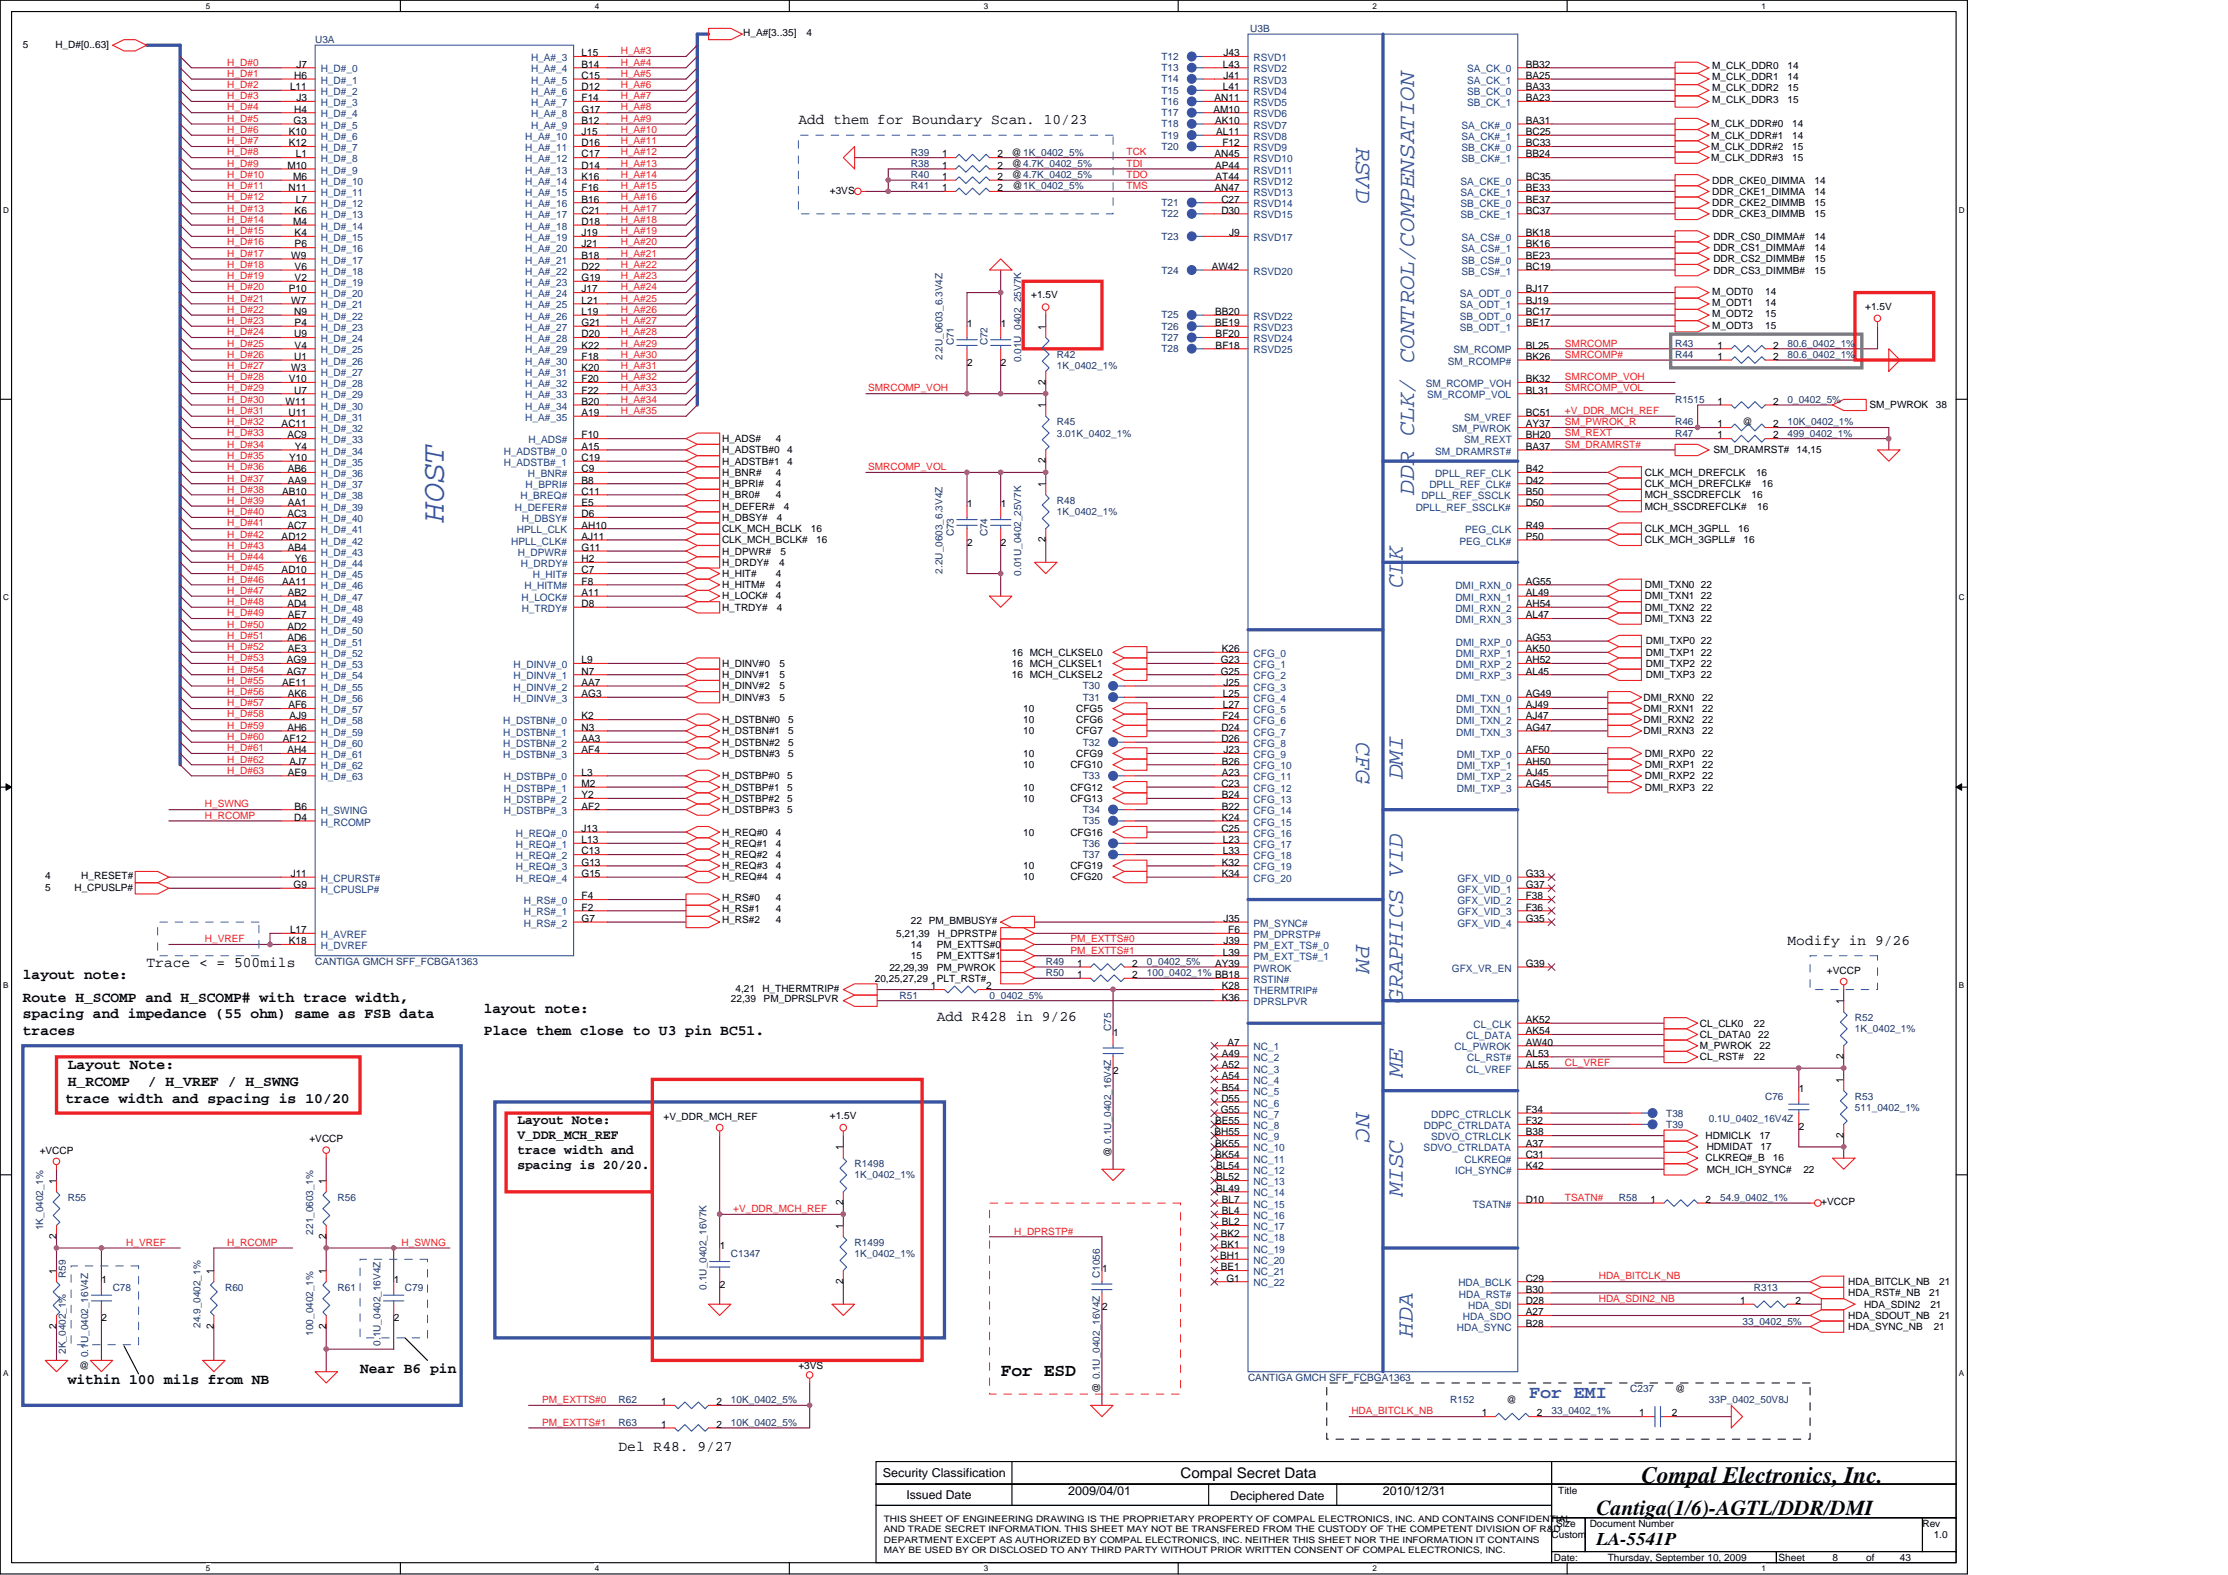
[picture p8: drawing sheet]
<svg xmlns="http://www.w3.org/2000/svg" width="297mm" height="210mm" viewBox="0 0 297 210" stroke-linecap="round" stroke-linejoin="round" font-family="sans-serif">
<defs><g id="words">
<text font-size="4.3" fill="#3953a4" x="59.2" y="69.6" transform="rotate(-90 59.2 69.6)">HOST</text>
<g font-size="3.1" fill="#3953a4">
<text x="180.8" y="19.5" transform="rotate(90 180.8 19.5)">RSVD</text>
<text x="188.5" y="66" transform="rotate(-90 188.5 66)">DDR CLK/ CONTROL/COMPENSATION</text>
<text x="187" y="78.4" transform="rotate(-90 187 78.4)">CLK</text>
<text x="180.8" y="99" transform="rotate(90 180.8 99)">CFG</text>
<text x="187" y="103.9" transform="rotate(-90 187 103.9)">DMI</text>
<text x="180.8" y="125.9" transform="rotate(90 180.8 125.9)">PM</text>
<text x="187" y="133.7" transform="rotate(-90 187 133.7)">GRAPHICS VID</text>
<text x="187" y="143.6" transform="rotate(-90 187 143.6)">ME</text>
<text x="180.8" y="148.4" transform="rotate(90 180.8 148.4)">NC</text>
<text x="187" y="159.5" transform="rotate(-90 187 159.5)">MISC</text>
<text x="188.4" y="178.2" transform="rotate(-90 188.4 178.2)">HDA</text>
</g>
<text font-size="3.1" fill="#010202" x="218.8" y="197.7">Compal Electronics, Inc.</text>
<text font-size="2.8" fill="#010202" x="212.8" y="201.9">Cantiga(1/6)-AGTL/DDR/DMI</text>
<g font-size="2.4" fill="#010202">
<text x="133.4" y="183.4">For ESD</text>
<text x="212.8" y="206">LA-5541P</text>
</g>
<text font-size="2.4" fill="#3953a4" x="203.9" y="186.4">For EMI</text>
<g font-size="1.9" fill="#010202">
<text x="106.4" y="16.6">Add them for Boundary Scan. 10/23</text>
<text x="3" y="130.6">layout note:</text>
<text x="19.5" y="129">Trace &lt; = 500mils</text>
<text x="238.3" y="126">Modify in 9/26</text>
<text x="3" y="133.6">Route H_SCOMP and H_SCOMP# with trace width,</text>
<text x="3" y="135.8">spacing and impedance (55 ohm) same as FSB data</text>
<text x="64.5" y="135">layout note:</text>
<text x="124.9" y="136.2">Add R428 in 9/26</text>
<text x="3" y="138">traces</text>
<text x="9" y="142.5">Layout Note:</text>
<text x="64.5" y="138">Place them close to U3 pin BC51.</text>
<text x="8.7" y="147">trace width and spacing is 10/20</text>
<text x="9" y="144.8">H_RCOMP</text>
<text x="19.7" y="144.8">/ H_VREF / H_SWNG</text>
<text x="9" y="184.5">within 100 mils from NB</text>
<text x="48" y="183">Near B6 pin</text>
<text x="82.5" y="193.4">Del R48. 9/27</text>
<text x="157.4" y="197.1">Compal Secret Data</text>
</g>
<g font-size="1.8" fill="#010202">
<text x="69" y="149.9">Layout Note:</text>
<text x="69" y="151.8">V_DDR_MCH_REF</text>
<text x="69" y="153.8">trace width and</text>
<text x="69" y="155.8">spacing is 20/20.</text>
</g>
<g font-size="1.6" fill="#010202">
<text x="117.7" y="197">Security Classification</text>
<text x="120.8" y="199.8">Issued Date</text>
<text x="142.4" y="199.3">2009/04/01</text>
<text x="164" y="199.9">Deciphered Date</text>
<text x="184.4" y="199.3">2010/12/31</text>
</g>
<g font-size="1.4" fill="#010202">
<text x="39.2" y="10.5">H6</text>
<text x="39.5" y="9">J7</text>
<text x="77.5" y="7.5">L15</text>
<text x="77.5" y="9">B14</text>
<text x="77.5" y="10.5">C15</text>
<text x="163" y="9">L43</text>
<text x="163.1" y="7.5">J43</text>
<text x="163.1" y="10.5">J41</text>
<text x="203.4" y="9">BB32</text>
<text x="203.4" y="10.5">BA25</text>
<text x="38.7" y="12">L11</text>
<text x="39.1" y="16.5">G3</text>
<text x="39.2" y="15">H4</text>
<text x="39.5" y="13.5">J3</text>
<text x="77.5" y="12">D12</text>
<text x="77.5" y="13.5">F14</text>
<text x="77.5" y="15">G17</text>
<text x="77.5" y="16.5">B12</text>
<text x="161.8" y="15">AM10</text>
<text x="161.9" y="13.5">AN11</text>
<text x="162" y="16.5">AK10</text>
<text x="163" y="12">L41</text>
<text x="203.4" y="16.5">BA31</text>
<text x="203.4" y="12">BA33</text>
<text x="203.4" y="13.5">BA23</text>
<text x="38.3" y="22.5">M10</text>
<text x="38.5" y="18">K10</text>
<text x="38.5" y="19.5">K12</text>
<text x="39.1" y="24">M6</text>
<text x="39.4" y="21">L1</text>
<text x="77.5" y="18">J15</text>
<text x="77.5" y="19.5">D16</text>
<text x="77.5" y="21">C17</text>
<text x="77.5" y="22.5">D14</text>
<text x="77.5" y="24">K16</text>
<text x="125.6" y="22.5">1</text>
<text x="125.6" y="24">1</text>
<text x="125.6" y="21">1</text>
<text x="133" y="22.5">2</text>
<text x="133" y="24">2</text>
<text x="133" y="21">2</text>
<text x="161.9" y="21">AN45</text>
<text x="162" y="22.5">AP44</text>
<text x="162" y="24">AT44</text>
<text x="162.1" y="18">AL11</text>
<text x="163" y="19.5">F12</text>
<text x="203.4" y="24">BC35</text>
<text x="203.4" y="18">BC25</text>
<text x="203.4" y="19.5">BC33</text>
<text x="203.4" y="21">BB24</text>
<text x="38.5" y="25.5">N11</text>
<text x="39.1" y="30">M4</text>
<text x="39.3" y="28.5">K6</text>
<text x="39.4" y="27">L7</text>
<text x="77.5" y="25.5">F16</text>
<text x="77.5" y="27">B16</text>
<text x="77.5" y="28.5">C21</text>
<text x="77.5" y="30">D18</text>
<text x="125.6" y="25.5">1</text>
<text x="133" y="25.5">2</text>
<text x="161.9" y="25.5">AN47</text>
<text x="162.8" y="27">C27</text>
<text x="162.8" y="28.5">D30</text>
<text x="203.4" y="25.5">BE33</text>
<text x="203.4" y="27">BE37</text>
<text x="203.4" y="28.5">BC37</text>
<text x="38.8" y="34.5">W9</text>
<text x="39.3" y="31.5">K4</text>
<text x="39.3" y="33">P6</text>
<text x="39.3" y="36">V6</text>
<text x="77.5" y="31.5">J19</text>
<text x="77.5" y="33">J21</text>
<text x="77.5" y="34.5">B18</text>
<text x="77.5" y="36">D22</text>
<text x="161.5" y="36">AW42</text>
<text x="163.9" y="31.5">J9</text>
<text x="203.4" y="31.5">BK18</text>
<text x="203.4" y="33">BK16</text>
<text x="203.4" y="34.5">BE23</text>
<text x="203.4" y="36">BC19</text>
<text x="38.5" y="39">P10</text>
<text x="38.8" y="40.5">W7</text>
<text x="39.2" y="42">N9</text>
<text x="39.3" y="37.5">V2</text>
<text x="77.5" y="37.5">G19</text>
<text x="77.5" y="39">J17</text>
<text x="77.5" y="40.5">L21</text>
<text x="77.5" y="42">L19</text>
<text x="162" y="42">BB20</text>
<text x="203.4" y="39">BJ17</text>
<text x="203.4" y="40.5">BJ19</text>
<text x="203.4" y="42">BC17</text>
<text x="39.2" y="45">U9</text>
<text x="39.2" y="48">U1</text>
<text x="39.3" y="43.5">P4</text>
<text x="39.3" y="46.5">V4</text>
<text x="77.5" y="43.5">G21</text>
<text x="77.5" y="45">D20</text>
<text x="77.5" y="46.5">K22</text>
<text x="77.5" y="48">F18</text>
<text x="128.9" y="43.6">1</text>
<text x="133.4" y="43.6">1</text>
<text x="139.4" y="43.9" transform="rotate(-90 139.4 43.9)">1</text>
<text x="162" y="43.5">BE19</text>
<text x="162.1" y="45">BF20</text>
<text x="162.1" y="46.5">BF18</text>
<text x="203.4" y="46.5">BL25</text>
<text x="203.4" y="48">BK26</text>
<text x="203.4" y="43.5">BE17</text>
<text x="229" y="46.5">1</text>
<text x="229" y="48">1</text>
<text x="236.4" y="46.5">2</text>
<text x="236.4" y="48">2</text>
<text x="38.1" y="54">W11</text>
<text x="38.5" y="51">V10</text>
<text x="38.8" y="49.5">W3</text>
<text x="39.2" y="52.5">U7</text>
<text x="77.5" y="49.5">K20</text>
<text x="77.5" y="51">F20</text>
<text x="77.5" y="52.5">F22</text>
<text x="77.5" y="54">B20</text>
<text x="128.9" y="48.8">2</text>
<text x="133.4" y="48.8">2</text>
<text x="139.4" y="51.3" transform="rotate(-90 139.4 51.3)">2</text>
<text x="203.4" y="51">BK32</text>
<text x="203.4" y="52.5">BL31</text>
<text x="229" y="54">1</text>
<text x="236.4" y="54">2</text>
<text x="37.5" y="57">AC11</text>
<text x="38.3" y="58.5">AC9</text>
<text x="38.5" y="55.5">U11</text>
<text x="39.3" y="60">Y4</text>
<text x="77.5" y="60">A15</text>
<text x="77.5" y="55.5">A19</text>
<text x="77.5" y="58.5">F10</text>
<text x="139.4" y="54.4" transform="rotate(-90 139.4 54.4)">1</text>
<text x="203.4" y="57">AY37</text>
<text x="203.4" y="58.5">BH20</text>
<text x="203.4" y="55.5">BC51</text>
<text x="203.4" y="60">BA37</text>
<text x="229" y="57">1</text>
<text x="229" y="58.5">1</text>
<text x="236.4" y="57">2</text>
<text x="236.4" y="58.5">2</text>
<text x="37.6" y="66">AB10</text>
<text x="38.4" y="63">AB6</text>
<text x="38.4" y="64.5">AA9</text>
<text x="38.5" y="61.5">Y10</text>
<text x="77.5" y="64.5">B8</text>
<text x="77.5" y="61.5">C19</text>
<text x="77.5" y="66">C11</text>
<text x="77.5" y="63">C9</text>
<text x="139.4" y="64.9" transform="rotate(-90 139.4 64.9)">1</text>
<text x="139.4" y="61.8" transform="rotate(-90 139.4 61.8)">2</text>
<text x="203.4" y="66">B50</text>
<text x="203.4" y="63">B42</text>
<text x="203.4" y="64.5">D42</text>
<text x="37.5" y="72">AD12</text>
<text x="38.3" y="69">AC3</text>
<text x="38.3" y="70.5">AC7</text>
<text x="38.4" y="67.5">AA1</text>
<text x="77.5" y="70.5">AH10</text>
<text x="77.5" y="67.5">E5</text>
<text x="77.5" y="69">D6</text>
<text x="77.5" y="72">AJ11</text>
<text x="128.9" y="67.6">1</text>
<text x="133.4" y="67.6">1</text>
<text x="203.4" y="72">P50</text>
<text x="203.4" y="70.5">R49</text>
<text x="203.4" y="67.5">D50</text>
<text x="37.5" y="76.5">AD10</text>
<text x="37.6" y="78">AA11</text>
<text x="38.4" y="73.4">AB4</text>
<text x="39.3" y="74.9">Y6</text>
<text x="77.5" y="73.4">G11</text>
<text x="77.5" y="74.9">H2</text>
<text x="77.5" y="76.5">C7</text>
<text x="77.5" y="78">F8</text>
<text x="128.9" y="72.8">2</text>
<text x="133.4" y="72.8">2</text>
<text x="139.4" y="72.3" transform="rotate(-90 139.4 72.3)">2</text>
<text x="203.4" y="78">AG55</text>
<text x="38.3" y="83.9">AD2</text>
<text x="38.3" y="80.9">AD4</text>
<text x="38.4" y="79.5">AB2</text>
<text x="38.4" y="82.4">AE7</text>
<text x="77.5" y="80.9">D8</text>
<text x="77.5" y="79.5">A11</text>
<text x="203.4" y="79.5">AL49</text>
<text x="203.4" y="80.9">AH54</text>
<text x="203.4" y="82.4">AL47</text>
<text x="38.2" y="88.4">AG9</text>
<text x="38.2" y="89.9">AG7</text>
<text x="38.3" y="85.4">AD6</text>
<text x="38.4" y="86.9">AE3</text>
<text x="77.5" y="88.4">L9</text>
<text x="77.5" y="89.9">N7</text>
<text x="162.7" y="89.9">G25</text>
<text x="162.7" y="88.4">G23</text>
<text x="162.9" y="86.9">K26</text>
<text x="203.4" y="85.4">AG53</text>
<text x="203.4" y="86.9">AK50</text>
<text x="203.4" y="88.4">AH52</text>
<text x="203.4" y="89.9">AL45</text>
<text x="37.6" y="91.4">AE11</text>
<text x="38.4" y="92.9">AK6</text>
<text x="38.5" y="94.4">AF6</text>
<text x="38.6" y="95.9">AJ9</text>
<text x="77.5" y="91.4">AA7</text>
<text x="77.5" y="92.9">AG3</text>
<text x="77.5" y="95.9">K2</text>
<text x="163" y="95.9">F24</text>
<text x="163" y="92.9">L25</text>
<text x="163" y="94.4">L27</text>
<text x="163.1" y="91.4">J25</text>
<text x="203.4" y="92.9">AG49</text>
<text x="203.4" y="94.4">AJ49</text>
<text x="203.4" y="95.9">AJ47</text>
<text x="37.7" y="98.9">AF12</text>
<text x="38.3" y="97.4">AH6</text>
<text x="38.3" y="100.4">AH4</text>
<text x="38.6" y="101.9">AJ7</text>
<text x="77.5" y="97.4">N3</text>
<text x="77.5" y="98.9">AA3</text>
<text x="77.5" y="100.4">AF4</text>
<text x="162.8" y="97.4">D24</text>
<text x="162.8" y="98.9">D26</text>
<text x="162.9" y="101.9">B26</text>
<text x="163.1" y="100.4">J23</text>
<text x="203.4" y="97.4">AG47</text>
<text x="203.4" y="100.4">AF50</text>
<text x="203.4" y="101.9">AH50</text>
<text x="38.4" y="103.4">AE9</text>
<text x="39.3" y="107.9">B6</text>
<text x="77.5" y="103.4">L3</text>
<text x="77.5" y="104.9">M2</text>
<text x="77.5" y="106.4">Y2</text>
<text x="77.5" y="107.9">AF2</text>
<text x="162.8" y="104.9">C23</text>
<text x="162.9" y="103.4">A23</text>
<text x="162.9" y="106.4">B24</text>
<text x="162.9" y="107.9">B22</text>
<text x="203.4" y="103.4">AJ45</text>
<text x="203.4" y="104.9">AG45</text>
<text x="39.2" y="109.4">D4</text>
<text x="77.5" y="113.9">C13</text>
<text x="77.5" y="110.9">J13</text>
<text x="77.5" y="112.4">L13</text>
<text x="162.8" y="110.9">C25</text>
<text x="162.9" y="109.4">K24</text>
<text x="163" y="112.4">L23</text>
<text x="163" y="113.9">L33</text>
<text x="38.8" y="116.9">J11</text>
<text x="39.1" y="118.4">G9</text>
<text x="77.5" y="115.4">G13</text>
<text x="77.5" y="116.9">G15</text>
<text x="77.5" y="119.9">F4</text>
<text x="162.9" y="115.4">K32</text>
<text x="162.9" y="116.9">K34</text>
<text x="203.4" y="116.9">G33</text>
<text x="203.4" y="118.4">G37</text>
<text x="203.4" y="119.9">F38</text>
<text x="38.5" y="125.9">K18</text>
<text x="38.7" y="124.4">L17</text>
<text x="77.5" y="121.4">F2</text>
<text x="77.5" y="122.9">G7</text>
<text x="163.1" y="122.9">J35</text>
<text x="163.1" y="125.9">J39</text>
<text x="163.7" y="124.4">F6</text>
<text x="203.4" y="121.4">F36</text>
<text x="203.4" y="122.9">G35</text>
<text x="124.1" y="131.9">1</text>
<text x="131.5" y="131.9">2</text>
<text x="143.6" y="128.9">1</text>
<text x="143.6" y="130.4">1</text>
<text x="151" y="128.9">2</text>
<text x="151" y="130.4">2</text>
<text x="162" y="128.9">AY39</text>
<text x="162.9" y="131.9">K28</text>
<text x="163" y="127.4">L39</text>
<text x="203.4" y="128.9">G39</text>
<text x="162.9" y="133.4">K36</text>
<text x="203.4" y="136.4">AK52</text>
<text x="203.4" y="137.9">AK54</text>
<text x="245.8" y="133.9" transform="rotate(-90 245.8 133.9)">1</text>
<text x="148.4" y="138.1">1</text>
<text x="148.4" y="143.2">2</text>
<text x="162.9" y="140.9">A49</text>
<text x="162.9" y="142.4">A52</text>
<text x="162.9" y="143.9">A54</text>
<text x="163.7" y="139.4">A7</text>
<text x="203.4" y="139.4">AW40</text>
<text x="203.4" y="142.4">AL55</text>
<text x="203.4" y="140.9">AL53</text>
<text x="245.8" y="141.2" transform="rotate(-90 245.8 141.2)">2</text>
<text x="162" y="149.9">BE55</text>
<text x="162.7" y="148.4">G55</text>
<text x="162.8" y="146.9">D55</text>
<text x="162.9" y="145.4">B54</text>
<text x="203.4" y="149.9">F32</text>
<text x="203.4" y="148.4">F34</text>
<text x="239.8" y="145.6">1</text>
<text x="245.8" y="144.4" transform="rotate(-90 245.8 144.4)">1</text>
<text x="112.4" y="153.3" transform="rotate(-90 112.4 153.3)">1</text>
<text x="161.9" y="151.4">BH55</text>
<text x="162" y="152.9">BK55</text>
<text x="162" y="154.4">BK54</text>
<text x="162.1" y="155.9">BL54</text>
<text x="203.4" y="151.4">B38</text>
<text x="203.4" y="152.9">A37</text>
<text x="203.4" y="155.9">K42</text>
<text x="203.4" y="154.4">C31</text>
<text x="239.8" y="150.7">2</text>
<text x="245.8" y="151.7" transform="rotate(-90 245.8 151.7)">2</text>
<text x="7.5" y="157.8" transform="rotate(-90 7.5 157.8)">1</text>
<text x="43.5" y="157.8" transform="rotate(-90 43.5 157.8)">1</text>
<text x="112.4" y="160.7" transform="rotate(-90 112.4 160.7)">2</text>
<text x="162.1" y="157.4">BL52</text>
<text x="162.1" y="158.9">BL49</text>
<text x="162.9" y="160.4">BL7</text>
<text x="162.9" y="161.9">BL4</text>
<text x="203.4" y="160.4">D10</text>
<text x="220" y="160.4">1</text>
<text x="227.4" y="160.4">2</text>
<text x="7.5" y="165.2" transform="rotate(-90 7.5 165.2)">2</text>
<text x="43.5" y="165.2" transform="rotate(-90 43.5 165.2)">2</text>
<text x="96" y="166.5">1</text>
<text x="112.4" y="163.8" transform="rotate(-90 112.4 163.8)">1</text>
<text x="162.7" y="167.9">BH1</text>
<text x="162.7" y="164.9">BK2</text>
<text x="162.7" y="166.4">BK1</text>
<text x="162.9" y="163.4">BL2</text>
<text x="7.5" y="169.8" transform="rotate(-90 7.5 169.8)">1</text>
<text x="13.5" y="171">1</text>
<text x="28.5" y="169.8" transform="rotate(-90 28.5 169.8)">1</text>
<text x="43.5" y="169.8" transform="rotate(-90 43.5 169.8)">1</text>
<text x="52.5" y="171">1</text>
<text x="96" y="171.7">2</text>
<text x="112.4" y="171.2" transform="rotate(-90 112.4 171.2)">2</text>
<text x="146.9" y="169.5">1</text>
<text x="162.7" y="169.4">BE1</text>
<text x="163.5" y="170.9">G1</text>
<text x="203.4" y="173.9">D28</text>
<text x="203.4" y="170.9">C29</text>
<text x="203.4" y="172.4">B30</text>
<text x="232" y="173.9">1</text>
<text x="239.4" y="173.9">2</text>
<text x="7.5" y="177.2" transform="rotate(-90 7.5 177.2)">2</text>
<text x="13.5" y="176.2">2</text>
<text x="28.5" y="177.2" transform="rotate(-90 28.5 177.2)">2</text>
<text x="43.5" y="177.2" transform="rotate(-90 43.5 177.2)">2</text>
<text x="52.5" y="176.2">2</text>
<text x="146.9" y="174.7">2</text>
<text x="203.4" y="176.9">B28</text>
<text x="203.4" y="175.4">A27</text>
<text x="88.1" y="187.3">1</text>
<text x="88.1" y="190.3">1</text>
<text x="95.5" y="187.3">2</text>
<text x="95.5" y="190.3">2</text>
<text x="197.5" y="188.8">1</text>
<text x="204.9" y="188.8">2</text>
<text x="218.5" y="188.8">1</text>
<text x="222.9" y="188.8">2</text>
</g>
<g font-size="1.4" fill="#1d437e">
<text x="42.8" y="9.6">H_D#_0</text>
<text x="42.8" y="11.2">H_D#_1</text>
<text x="70.8" y="8.1">H_A#_3</text>
<text x="70.8" y="9.6">H_A#_4</text>
<text x="70.8" y="11.2">H_A#_5</text>
<text x="167.1" y="8.1">RSVD1</text>
<text x="167.1" y="9.6">RSVD2</text>
<text x="167.1" y="11.2">RSVD3</text>
<text x="195.6" y="9.6">SA_CK_0</text>
<text x="195.6" y="11.2">SA_CK_1</text>
<text x="42.8" y="12.7">H_D#_2</text>
<text x="42.8" y="14.1">H_D#_3</text>
<text x="42.8" y="15.6">H_D#_4</text>
<text x="42.8" y="17.1">H_D#_5</text>
<text x="70.8" y="12.7">H_A#_6</text>
<text x="70.8" y="14.1">H_A#_7</text>
<text x="70.8" y="15.6">H_A#_8</text>
<text x="70.8" y="17.1">H_A#_9</text>
<text x="167.1" y="14.1">RSVD5</text>
<text x="167.1" y="15.6">RSVD6</text>
<text x="167.1" y="17.1">RSVD7</text>
<text x="167.1" y="12.7">RSVD4</text>
<text x="194.9" y="17.1">SA_CK#_0</text>
<text x="195.6" y="12.7">SB_CK_0</text>
<text x="195.6" y="14.1">SB_CK_1</text>
<text x="42.8" y="21.6">H_D#_8</text>
<text x="42.8" y="23.1">H_D#_9</text>
<text x="42.8" y="18.6">H_D#_6</text>
<text x="42.8" y="20.1">H_D#_7</text>
<text x="70" y="18.6">H_A#_10</text>
<text x="70" y="20.1">H_A#_11</text>
<text x="70" y="21.6">H_A#_12</text>
<text x="70" y="23.1">H_A#_13</text>
<text x="167.1" y="21.6">RSVD10</text>
<text x="167.1" y="23.1">RSVD11</text>
<text x="167.1" y="18.6">RSVD8</text>
<text x="167.1" y="20.1">RSVD9</text>
<text x="194.9" y="18.6">SA_CK#_1</text>
<text x="194.9" y="20.1">SB_CK#_0</text>
<text x="194.9" y="21.6">SB_CK#_1</text>
<text x="42.8" y="24.6">H_D#_10</text>
<text x="42.8" y="26.1">H_D#_11</text>
<text x="42.8" y="27.6">H_D#_12</text>
<text x="42.8" y="29.1">H_D#_13</text>
<text x="70" y="24.6">H_A#_14</text>
<text x="70" y="26.1">H_A#_15</text>
<text x="70" y="27.6">H_A#_16</text>
<text x="70" y="29.1">H_A#_17</text>
<text x="167.1" y="24.6">RSVD12</text>
<text x="167.1" y="26.1">RSVD13</text>
<text x="167.1" y="27.6">RSVD14</text>
<text x="167.1" y="29.1">RSVD15</text>
<text x="194.7" y="24.6">SA_CKE_0</text>
<text x="194.7" y="26.1">SA_CKE_1</text>
<text x="194.7" y="27.6">SB_CKE_0</text>
<text x="194.7" y="29.1">SB_CKE_1</text>
<text x="42.8" y="30.6">H_D#_14</text>
<text x="42.8" y="32.1">H_D#_15</text>
<text x="42.8" y="33.6">H_D#_16</text>
<text x="42.8" y="35.1">H_D#_17</text>
<text x="70" y="30.6">H_A#_18</text>
<text x="70" y="32.1">H_A#_19</text>
<text x="70" y="33.6">H_A#_20</text>
<text x="70" y="35.1">H_A#_21</text>
<text x="167.1" y="32.1">RSVD17</text>
<text x="194.9" y="32.1">SA_CS#_0</text>
<text x="194.9" y="33.6">SA_CS#_1</text>
<text x="194.9" y="35.1">SB_CS#_0</text>
<text x="42.8" y="39.6">H_D#_20</text>
<text x="42.8" y="36.6">H_D#_18</text>
<text x="42.8" y="38.1">H_D#_19</text>
<text x="42.8" y="41.1">H_D#_21</text>
<text x="70" y="36.6">H_A#_22</text>
<text x="70" y="38.1">H_A#_23</text>
<text x="70" y="39.6">H_A#_24</text>
<text x="70" y="41.1">H_A#_25</text>
<text x="167.1" y="36.6">RSVD20</text>
<text x="194.6" y="39.6">SA_ODT_0</text>
<text x="194.6" y="41.1">SA_ODT_1</text>
<text x="194.9" y="36.6">SB_CS#_1</text>
<text x="42.8" y="42.6">H_D#_22</text>
<text x="42.8" y="44.1">H_D#_23</text>
<text x="42.8" y="45.6">H_D#_24</text>
<text x="42.8" y="47.1">H_D#_25</text>
<text x="70" y="42.6">H_A#_26</text>
<text x="70" y="44.1">H_A#_27</text>
<text x="70" y="45.6">H_A#_28</text>
<text x="70" y="47.1">H_A#_29</text>
<text x="167.1" y="42.6">RSVD22</text>
<text x="167.1" y="44.1">RSVD23</text>
<text x="167.1" y="45.6">RSVD24</text>
<text x="167.1" y="47.1">RSVD25</text>
<text x="193.8" y="47.1">SM_RCOMP</text>
<text x="194.6" y="42.6">SB_ODT_0</text>
<text x="194.6" y="44.1">SB_ODT_1</text>
<text x="42.8" y="48.6">H_D#_26</text>
<text x="42.8" y="50.1">H_D#_27</text>
<text x="42.8" y="51.6">H_D#_28</text>
<text x="42.8" y="53.1">H_D#_29</text>
<text x="70" y="48.6">H_A#_30</text>
<text x="70" y="50.1">H_A#_31</text>
<text x="70" y="51.6">H_A#_32</text>
<text x="70" y="53.1">H_A#_33</text>
<text x="190.1" y="51.6">SM_RCOMP_VOH</text>
<text x="190.3" y="53.1">SM_RCOMP_VOL</text>
<text x="193" y="48.6">SM_RCOMP#</text>
<text x="42.8" y="54.6">H_D#_30</text>
<text x="42.8" y="56.1">H_D#_31</text>
<text x="42.8" y="57.6">H_D#_32</text>
<text x="42.8" y="59.1">H_D#_33</text>
<text x="70" y="54.6">H_A#_34</text>
<text x="70" y="56.1">H_A#_35</text>
<text x="70.4" y="59.1">H_ADS#</text>
<text x="193.6" y="57.6">SM_PWROK</text>
<text x="195.2" y="56.1">SM_VREF</text>
<text x="195.2" y="59.1">SM_REXT</text>
<text x="42.8" y="60.6">H_D#_34</text>
<text x="42.8" y="62.1">H_D#_35</text>
<text x="42.8" y="63.6">H_D#_36</text>
<text x="42.8" y="65.1">H_D#_37</text>
<text x="67.2" y="60.6">H_ADSTB#_0</text>
<text x="67.2" y="62.1">H_ADSTB#_1</text>
<text x="70.1" y="65.1">H_BPRI#</text>
<text x="70.4" y="63.6">H_BNR#</text>
<text x="190.6" y="65.1">DPLL_REF_CLK#</text>
<text x="191.3" y="63.6">DPLL_REF_CLK</text>
<text x="191.3" y="60.6">SM_DRAMRST#</text>
<text x="42.8" y="69.6">H_D#_40</text>
<text x="42.8" y="66.6">H_D#_38</text>
<text x="42.8" y="68.1">H_D#_39</text>
<text x="42.8" y="71.1">H_D#_41</text>
<text x="68.6" y="68.1">H_DEFER#</text>
<text x="68.9" y="71.1">HPLL_CLK</text>
<text x="69.4" y="66.6">H_BREQ#</text>
<text x="69.6" y="69.6">H_DBSY#</text>
<text x="188.7" y="68.1">DPLL_REF_SSCLK#</text>
<text x="189.5" y="66.6">DPLL_REF_SSCLK</text>
<text x="195.3" y="71.1">PEG_CLK</text>
<text x="42.8" y="72.6">H_D#_42</text>
<text x="42.8" y="74.1">H_D#_43</text>
<text x="42.8" y="75.6">H_D#_44</text>
<text x="42.8" y="77.1">H_D#_45</text>
<text x="68.2" y="72.6">HPLL_CLK#</text>
<text x="69" y="74.1">H_DPWR#</text>
<text x="69.4" y="75.6">H_DRDY#</text>
<text x="71" y="77.1">H_HIT#</text>
<text x="194.6" y="72.6">PEG_CLK#</text>
<text x="42.8" y="78.6">H_D#_46</text>
<text x="42.8" y="80.1">H_D#_47</text>
<text x="42.8" y="81.6">H_D#_48</text>
<text x="42.8" y="83.1">H_D#_49</text>
<text x="69.5" y="80.1">H_LOCK#</text>
<text x="69.6" y="81.6">H_TRDY#</text>
<text x="69.9" y="78.6">H_HITM#</text>
<text x="194" y="78.6">DMI_RXN_0</text>
<text x="194" y="80.1">DMI_RXN_1</text>
<text x="194" y="81.6">DMI_RXN_2</text>
<text x="194" y="83.1">DMI_RXN_3</text>
<text x="42.8" y="84.6">H_D#_50</text>
<text x="42.8" y="86.1">H_D#_51</text>
<text x="42.8" y="87.6">H_D#_52</text>
<text x="42.8" y="89.1">H_D#_53</text>
<text x="68.5" y="89.1">H_DINV#_0</text>
<text x="167.1" y="87.6">CFG_0</text>
<text x="167.1" y="89.1">CFG_1</text>
<text x="194.1" y="86.1">DMI_RXP_0</text>
<text x="194.1" y="87.6">DMI_RXP_1</text>
<text x="194.1" y="89.1">DMI_RXP_2</text>
<text x="42.8" y="90.6">H_D#_54</text>
<text x="42.8" y="92.1">H_D#_55</text>
<text x="42.8" y="93.6">H_D#_56</text>
<text x="42.8" y="95.1">H_D#_57</text>
<text x="68.5" y="90.6">H_DINV#_1</text>
<text x="68.5" y="92.1">H_DINV#_2</text>
<text x="68.5" y="93.6">H_DINV#_3</text>
<text x="167.1" y="90.6">CFG_2</text>
<text x="167.1" y="92.1">CFG_3</text>
<text x="167.1" y="93.6">CFG_4</text>
<text x="167.1" y="95.1">CFG_5</text>
<text x="194.1" y="90.6">DMI_RXP_3</text>
<text x="194.2" y="93.6">DMI_TXN_0</text>
<text x="194.2" y="95.1">DMI_TXN_1</text>
<text x="42.8" y="99.6">H_D#_60</text>
<text x="42.8" y="96.6">H_D#_58</text>
<text x="42.8" y="98.1">H_D#_59</text>
<text x="42.8" y="101.1">H_D#_61</text>
<text x="67.1" y="96.6">H_DSTBN#_0</text>
<text x="67.1" y="98.1">H_DSTBN#_1</text>
<text x="67.1" y="99.6">H_DSTBN#_2</text>
<text x="67.1" y="101.1">H_DSTBN#_3</text>
<text x="167.1" y="96.6">CFG_6</text>
<text x="167.1" y="98.1">CFG_7</text>
<text x="167.1" y="99.6">CFG_8</text>
<text x="167.1" y="101.1">CFG_9</text>
<text x="194.2" y="96.6">DMI_TXN_2</text>
<text x="194.2" y="98.1">DMI_TXN_3</text>
<text x="194.2" y="101.1">DMI_TXP_0</text>
<text x="42.8" y="102.6">H_D#_62</text>
<text x="42.8" y="104.1">H_D#_63</text>
<text x="67.2" y="104.1">H_DSTBP#_0</text>
<text x="67.2" y="105.6">H_DSTBP#_1</text>
<text x="67.2" y="107.1">H_DSTBP#_2</text>
<text x="167.1" y="102.6">CFG_10</text>
<text x="167.1" y="104.1">CFG_11</text>
<text x="167.1" y="105.6">CFG_12</text>
<text x="167.1" y="107.1">CFG_13</text>
<text x="194.2" y="102.6">DMI_TXP_1</text>
<text x="194.2" y="104.1">DMI_TXP_2</text>
<text x="194.2" y="105.6">DMI_TXP_3</text>
<text x="42.8" y="108.6">H_SWING</text>
<text x="42.8" y="110.1">H_RCOMP</text>
<text x="67.2" y="108.6">H_DSTBP#_3</text>
<text x="68.8" y="111.5">H_REQ#_0</text>
<text x="68.8" y="113">H_REQ#_1</text>
<text x="167.1" y="108.6">CFG_14</text>
<text x="167.1" y="110.1">CFG_15</text>
<text x="167.1" y="111.5">CFG_16</text>
<text x="167.1" y="113">CFG_17</text>
<text x="42.8" y="117.6">H_CPURST#</text>
<text x="42.8" y="119">H_CPUSLP#</text>
<text x="68.8" y="114.6">H_REQ#_2</text>
<text x="68.8" y="116.1">H_REQ#_3</text>
<text x="68.8" y="117.6">H_REQ#_4</text>
<text x="167.1" y="114.6">CFG_18</text>
<text x="167.1" y="116.1">CFG_19</text>
<text x="167.1" y="117.6">CFG_20</text>
<text x="194.3" y="117.6">GFX_VID_0</text>
<text x="194.3" y="119">GFX_VID_1</text>
<text x="42.8" y="125">H_AVREF</text>
<text x="69.8" y="120.5">H_RS#_0</text>
<text x="69.8" y="122">H_RS#_1</text>
<text x="69.8" y="123.5">H_RS#_2</text>
<text x="167.1" y="123.5">PM_SYNC#</text>
<text x="167.1" y="125">PM_DPRSTP#</text>
<text x="194.3" y="120.5">GFX_VID_2</text>
<text x="194.3" y="122">GFX_VID_3</text>
<text x="194.3" y="123.5">GFX_VID_4</text>
<text x="42.8" y="126.5">H_DVREF</text>
<text x="167.1" y="126.5">PM_EXT_TS#_0</text>
<text x="167.1" y="128">PM_EXT_TS#_1</text>
<text x="167.1" y="129.5">PWROK</text>
<text x="167.1" y="131">RSTIN#</text>
<text x="193.6" y="129.5">GFX_VR_EN</text>
<text x="167.1" y="132.5">THERMTRIP#</text>
<text x="167.1" y="134">DPRSLPVR</text>
<text x="196.5" y="137">CL_CLK</text>
<text x="167.1" y="140">NC_1</text>
<text x="167.1" y="141.5">NC_2</text>
<text x="167.1" y="143">NC_3</text>
<text x="193.9" y="140">CL_PWROK</text>
<text x="195.5" y="138.5">CL_DATA</text>
<text x="195.5" y="143">CL_VREF</text>
<text x="195.6" y="141.5">CL_RST#</text>
<text x="167.1" y="144.5">NC_4</text>
<text x="167.1" y="146">NC_5</text>
<text x="167.1" y="147.5">NC_6</text>
<text x="167.1" y="149">NC_7</text>
<text x="190.8" y="149">DDPC_CTRLCLK</text>
<text x="167.1" y="150.5">NC_8</text>
<text x="167.1" y="152">NC_9</text>
<text x="167.1" y="153.5">NC_10</text>
<text x="167.1" y="155">NC_11</text>
<text x="189.8" y="153.5">SDVO_CTRLDATA</text>
<text x="189.8" y="150.5">DDPC_CTRLDATA</text>
<text x="190.8" y="152">SDVO_CTRLCLK</text>
<text x="195.3" y="155">CLKREQ#</text>
<text x="167.1" y="156.5">NC_12</text>
<text x="167.1" y="158">NC_13</text>
<text x="167.1" y="159.5">NC_14</text>
<text x="167.1" y="161">NC_15</text>
<text x="194" y="156.5">ICH_SYNC#</text>
<text x="196.4" y="161">TSATN#</text>
<text x="167.1" y="162.5">NC_16</text>
<text x="167.1" y="164">NC_17</text>
<text x="167.1" y="165.5">NC_18</text>
<text x="167.1" y="167">NC_19</text>
<text x="167.1" y="168.5">NC_20</text>
<text x="167.1" y="170">NC_21</text>
<text x="167.1" y="171.5">NC_22</text>
<text x="194.4" y="171.5">HDA_BCLK</text>
<text x="194.5" y="173">HDA_RST#</text>
<text x="194.2" y="177.5">HDA_SYNC</text>
<text x="195" y="176">HDA_SDO</text>
<text x="195.7" y="174.5">HDA_SDI</text>
</g>
<g font-size="1.3" fill="#282973">
<text x="42" y="5.8">U3A</text>
<text x="166.7" y="4.3">U3B</text>
<text x="154.9" y="8">T12</text>
<text x="154.9" y="11">T14</text>
<text x="154.9" y="9.5">T13</text>
<text x="154.9" y="15.5">T17</text>
<text x="154.9" y="17">T18</text>
<text x="154.9" y="14">T16</text>
<text x="154.9" y="12.5">T15</text>
<text x="121.4" y="20.7">R39</text>
<text x="121.4" y="23.7">R40</text>
<text x="121.4" y="22.2">R38</text>
<text x="154.9" y="18.5">T19</text>
<text x="154.9" y="20">T20</text>
<text x="121.4" y="25.2">R41</text>
<text x="154.9" y="27.5">T21</text>
<text x="154.9" y="29">T22</text>
<text x="154.9" y="32">T23</text>
<text x="154.9" y="36.5">T24</text>
<text x="127.1" y="46.1" transform="rotate(-90 127.1 46.1)">C71</text>
<text x="131.7" y="46.1" transform="rotate(-90 131.7 46.1)">C72</text>
<text x="140.9" y="47.7">R42</text>
<text x="154.9" y="45.5">T27</text>
<text x="154.9" y="44">T26</text>
<text x="154.9" y="47">T28</text>
<text x="154.9" y="42.5">T25</text>
<text x="223.3" y="46.2">R43</text>
<text x="223.3" y="47.7">R44</text>
<text x="238.3" y="46.2">80.6_0402_1%</text>
<text x="238.3" y="47.7">80.6_0402_1%</text>
<text x="125.7" y="48" transform="rotate(-90 125.7 48)">2.2U_0603_6.3V4Z</text>
<text x="136.1" y="48.3" transform="rotate(-90 136.1 48.3)">0.01U_0402_25V7K</text>
<text x="140.9" y="49.2">1K_0402_1%</text>
<text x="223.3" y="53.7">R1515</text>
<text x="238.3" y="53.7">0_0402_5%</text>
<text x="140.9" y="56.7">R45</text>
<text x="140.9" y="58.2">3.01K_0402_1%</text>
<text x="223.3" y="56.7">R46</text>
<text x="223.3" y="58.2">R47</text>
<text x="238.3" y="56.7">10K_0402_1%</text>
<text x="238.3" y="58.2">499_0402_1%</text>
<text x="127.1" y="71.5" transform="rotate(-90 127.1 71.5)">C73</text>
<text x="131.7" y="71.5" transform="rotate(-90 131.7 71.5)">C74</text>
<text x="140.9" y="67.2">R48</text>
<text x="140.9" y="68.7">1K_0402_1%</text>
<text x="125.7" y="76.5" transform="rotate(-90 125.7 76.5)">2.2U_0603_6.3V4Z</text>
<text x="136.1" y="76.8" transform="rotate(-90 136.1 76.8)">0.01U_0402_25V7K</text>
<text x="144.4" y="91.9">T30</text>
<text x="144.4" y="93.4">T31</text>
<text x="144.4" y="99.4">T32</text>
<text x="144.4" y="103.9">T33</text>
<text x="144.4" y="109.9">T35</text>
<text x="144.4" y="112.9">T36</text>
<text x="144.4" y="108.4">T34</text>
<text x="144.4" y="114.4">T37</text>
<text x="42" y="128.6">CANTIGA GMCH SFF_FCBGA1363</text>
<text x="139.4" y="128.6">R49</text>
<text x="139.4" y="130.1">R50</text>
<text x="152.9" y="128.6">0_0402_5%</text>
<text x="152.9" y="130.1">100_0402_1% BB18</text>
<text x="119.9" y="133.1">R51</text>
<text x="131.9" y="133.1">0_0402_5%</text>
<text x="148.1" y="137.5" transform="rotate(-90 148.1 137.5)">C75</text>
<text x="247.3" y="136.1">R52</text>
<text x="247.3" y="137.6">1K_0402_1%</text>
<text x="222.1" y="148.9">T38</text>
<text x="227.8" y="149.6">0.1U_0402_16V4Z</text>
<text x="235.3" y="146.6">C76</text>
<text x="247.3" y="146.6">R53</text>
<text x="247.3" y="148.1">511_0402_1%</text>
<text x="113.9" y="155.6">R1498</text>
<text x="222.1" y="150.4">T39</text>
<text x="9" y="160.1">R55</text>
<text x="45" y="160.1">R56</text>
<text x="113.9" y="157.1">1K_0402_1%</text>
<text x="215.8" y="160.1">R58</text>
<text x="229.3" y="160.1">54.9_0402_1%</text>
<text x="5.8" y="164" transform="rotate(-90 5.8 164)">1K_0402_1%</text>
<text x="41.7" y="164.6" transform="rotate(-90 41.7 164.6)">221_0603_1%</text>
<text x="97.4" y="167.6">C1347</text>
<text x="113.9" y="166.1">R1499</text>
<text x="113.9" y="167.6">1K_0402_1%</text>
<text x="8.8" y="170.4" transform="rotate(-90 8.8 170.4)">R59</text>
<text x="15" y="172.1">C78</text>
<text x="30" y="172.1">R60</text>
<text x="45" y="172.1">R61</text>
<text x="54" y="172.1">C79</text>
<text x="94.2" y="171.9" transform="rotate(-90 94.2 171.9)">0.1U_0402_16V7K</text>
<text x="146.6" y="170.4" transform="rotate(-90 146.6 170.4)">C1056</text>
<text x="233.8" y="172.1">R313</text>
<text x="26.8" y="177" transform="rotate(-90 26.8 177)">24.9_0402_1%</text>
<text x="41.7" y="178.1" transform="rotate(-90 41.7 178.1)">100_0402_1%</text>
<text x="50.7" y="179.4" transform="rotate(-90 50.7 179.4)">0.1U_0402_16V4Z</text>
<text x="232.3" y="176.6">33_0402_5%</text>
<text x="8.8" y="180.5" transform="rotate(-90 8.8 180.5)">2K_0402_1%</text>
<text x="11.8" y="180.9" transform="rotate(-90 11.8 180.9)">0.1U_0402_16V4Z</text>
<text x="166.4" y="184.1">CANTIGA GMCH SFF_FCBGA1363</text>
<text x="217.3" y="185.6">C237</text>
<text x="82.5" y="187.1">R62</text>
<text x="82.5" y="190.1">R63</text>
<text x="97.4" y="187.1">10K_0402_5%</text>
<text x="97.4" y="190.1">10K_0402_5%</text>
<text x="193.4" y="187.1">R152</text>
<text x="206.9" y="188.6">33_0402_1%</text>
<text x="227.8" y="187.1">33P_0402_50V8J</text>
</g>
<g font-size="1.3" fill="#010202">
<text x="99.1" y="4.8">H_A#[3..35]</text>
<text x="107.5" y="4.8">4</text>
<text x="3" y="6.3">5</text>
<text x="7.4" y="6.3">H_D#[0..63]</text>
<text x="228.3" y="9.2">M_CLK_DDR0</text>
<text x="228.3" y="10.7">M_CLK_DDR1</text>
<text x="238.3" y="9.2">14</text>
<text x="238.3" y="10.7">14</text>
<text x="228.1" y="17">M_CLK_DDR#0</text>
<text x="228.3" y="12.2">M_CLK_DDR2</text>
<text x="228.3" y="13.7">M_CLK_DDR3</text>
<text x="238.3" y="12.2">15</text>
<text x="238.3" y="13.7">15</text>
<text x="238.9" y="17">14</text>
<text x="134.8" y="20.7">@1K_0402_5%</text>
<text x="134.9" y="22.2">@4.7K_0402_5%</text>
<text x="134.9" y="23.7">@4.7K_0402_5%</text>
<text x="228.1" y="18.5">M_CLK_DDR#1</text>
<text x="228.1" y="20">M_CLK_DDR#2</text>
<text x="228.1" y="21.5">M_CLK_DDR#3</text>
<text x="238.9" y="18.5">14</text>
<text x="238.9" y="20">15</text>
<text x="238.9" y="21.5">15</text>
<text x="110.6" y="25.8">+3VS</text>
<text x="135" y="25.2">@1K_0402_5%</text>
<text x="228.3" y="24.5">DDR_CKE0_DIMMA</text>
<text x="228.3" y="26">DDR_CKE1_DIMMA</text>
<text x="228.3" y="27.5">DDR_CKE2_DIMMB</text>
<text x="228.3" y="29">DDR_CKE3_DIMMB</text>
<text x="241.9" y="24.5">14</text>
<text x="241.9" y="26">14</text>
<text x="241.9" y="27.5">15</text>
<text x="241.9" y="29">15</text>
<text x="228.4" y="32">DDR_CS0_DIMMA#</text>
<text x="228.4" y="33.5">DDR_CS1_DIMMA#</text>
<text x="228.4" y="35">DDR_CS2_DIMMB#</text>
<text x="241.9" y="32">14</text>
<text x="241.9" y="33.5">14</text>
<text x="241.9" y="35">15</text>
<text x="137.5" y="39.8">+1.5V</text>
<text x="228.3" y="39.3">M_ODT0</text>
<text x="228.3" y="40.8">M_ODT1</text>
<text x="228.4" y="36.5">DDR_CS3_DIMMB#</text>
<text x="235.3" y="39.3">14</text>
<text x="235.3" y="40.8">14</text>
<text x="241.9" y="36.5">15</text>
<text x="248.7" y="41.3">+1.5V</text>
<text x="228.3" y="42.3">M_ODT2</text>
<text x="228.3" y="43.8">M_ODT3</text>
<text x="235.3" y="42.3">15</text>
<text x="235.3" y="43.8">15</text>
<text x="96.3" y="58.9">H_ADS#</text>
<text x="103.4" y="58.9">4</text>
<text x="232.3" y="56.7">@</text>
<text x="249.3" y="54.5">SM_PWROK</text>
<text x="258.1" y="54.5">38</text>
<text x="96.3" y="62">H_ADSTB#1</text>
<text x="96.3" y="60.4">H_ADSTB#0</text>
<text x="96.3" y="64.9">H_BPRI#</text>
<text x="96.3" y="63.4">H_BNR#</text>
<text x="103.4" y="63.4">4</text>
<text x="103.4" y="64.9">4</text>
<text x="104.9" y="62">4</text>
<text x="104.9" y="60.4">4</text>
<text x="219.3" y="63.4">CLK_MCH_DREFCLK</text>
<text x="219.3" y="64.9">CLK_MCH_DREFCLK#</text>
<text x="228.4" y="60.4">SM_DRAMRST#</text>
<text x="234.1" y="63.4">16</text>
<text x="234.9" y="64.9">16</text>
<text x="239.5" y="60.4">14,15</text>
<text x="96.3" y="67.9">H_DEFER#</text>
<text x="96.3" y="66.4">H_BR0#</text>
<text x="96.3" y="69.4">H_DBSY#</text>
<text x="96.3" y="70.9">CLK_MCH_BCLK</text>
<text x="103.4" y="66.4">4</text>
<text x="103.6" y="69.4">4</text>
<text x="104.5" y="67.9">4</text>
<text x="108.1" y="70.9">16</text>
<text x="219.3" y="70.9">CLK_MCH_3GPLL</text>
<text x="219.3" y="66.4">MCH_SSCDREFCLK</text>
<text x="219.3" y="67.9">MCH_SSCDREFCLK#</text>
<text x="231.7" y="70.9">16</text>
<text x="233.5" y="66.4">16</text>
<text x="234.3" y="67.9">16</text>
<text x="96.3" y="72.4">CLK_MCH_BCLK#</text>
<text x="96.3" y="73.9">H_DPWR#</text>
<text x="96.3" y="75.4">H_DRDY#</text>
<text x="96.3" y="76.9">H_HIT#</text>
<text x="103.4" y="76.9">4</text>
<text x="103.9" y="75.4">4</text>
<text x="104.1" y="73.9">5</text>
<text x="108.8" y="72.4">16</text>
<text x="219.3" y="72.4">CLK_MCH_3GPLL#</text>
<text x="232.5" y="72.4">16</text>
<text x="96.3" y="78.4">H_HITM#</text>
<text x="96.3" y="79.9">H_LOCK#</text>
<text x="96.3" y="81.4">H_TRDY#</text>
<text x="103.4" y="79.9">4</text>
<text x="103.4" y="78.4">4</text>
<text x="103.6" y="81.4">4</text>
<text x="219.3" y="78.4">DMI_TXN0 22</text>
<text x="219.3" y="79.9">DMI_TXN1 22</text>
<text x="219.3" y="81.4">DMI_TXN2 22</text>
<text x="219.3" y="82.9">DMI_TXN3 22</text>
<text x="96.3" y="88.9">H_DINV#0</text>
<text x="103.9" y="88.9">5</text>
<text x="134.9" y="87.4">16 MCH_CLKSEL0</text>
<text x="134.9" y="88.9">16 MCH_CLKSEL1</text>
<text x="219.4" y="85.9">DMI_TXP0 22</text>
<text x="219.4" y="87.4">DMI_TXP1 22</text>
<text x="219.4" y="88.9">DMI_TXP2 22</text>
<text x="96.3" y="90.4">H_DINV#1</text>
<text x="96.3" y="91.9">H_DINV#2</text>
<text x="96.3" y="93.4">H_DINV#3</text>
<text x="103.9" y="90.4">5</text>
<text x="103.9" y="91.9">5</text>
<text x="103.9" y="93.4">5</text>
<text x="134.9" y="90.4">16 MCH_CLKSEL2</text>
<text x="136.4" y="94.9">10</text>
<text x="143.5" y="94.9">CFG5</text>
<text x="219.1" y="93.4">DMI_RXN0</text>
<text x="219.1" y="94.9">DMI_RXN1</text>
<text x="219.4" y="90.4">DMI_TXP3 22</text>
<text x="226.9" y="93.4">22</text>
<text x="226.9" y="94.9">22</text>
<text x="96.3" y="96.4">H_DSTBN#0</text>
<text x="96.3" y="97.9">H_DSTBN#1</text>
<text x="96.3" y="99.4">H_DSTBN#2</text>
<text x="96.3" y="100.9">H_DSTBN#3</text>
<text x="105.1" y="96.4">5</text>
<text x="105.1" y="97.9">5</text>
<text x="105.1" y="99.4">5</text>
<text x="105.1" y="100.9">5</text>
<text x="136.4" y="100.9">10</text>
<text x="136.4" y="96.4">10</text>
<text x="136.4" y="97.9">10</text>
<text x="143.5" y="100.9">CFG9</text>
<text x="143.5" y="96.4">CFG6</text>
<text x="143.5" y="97.9">CFG7</text>
<text x="219.1" y="96.4">DMI_RXN2</text>
<text x="219.1" y="97.9">DMI_RXN3</text>
<text x="219.3" y="100.9">DMI_RXP0 22</text>
<text x="226.9" y="96.4">22</text>
<text x="226.9" y="97.9">22</text>
<text x="96.3" y="103.9">H_DSTBP#0</text>
<text x="96.3" y="105.4">H_DSTBP#1</text>
<text x="96.3" y="106.9">H_DSTBP#2</text>
<text x="104.9" y="103.9">5</text>
<text x="104.9" y="105.4">5</text>
<text x="104.9" y="106.9">5</text>
<text x="136.4" y="102.4">10</text>
<text x="136.4" y="106.9">10</text>
<text x="136.4" y="105.4">10</text>
<text x="142.7" y="102.4">CFG10</text>
<text x="142.7" y="106.9">CFG13</text>
<text x="142.7" y="105.4">CFG12</text>
<text x="219.3" y="102.4">DMI_RXP1 22</text>
<text x="219.3" y="103.9">DMI_RXP2 22</text>
<text x="219.3" y="105.4">DMI_RXP3 22</text>
<text x="96.3" y="112.9">H_REQ#1</text>
<text x="96.3" y="111.4">H_REQ#0</text>
<text x="96.3" y="108.4">H_DSTBP#3</text>
<text x="103.4" y="112.9">4</text>
<text x="103.4" y="111.4">4</text>
<text x="104.9" y="108.4">5</text>
<text x="136.4" y="111.4">10</text>
<text x="142.7" y="111.4">CFG16</text>
<text x="6" y="117.2">4</text>
<text x="6" y="118.7">5</text>
<text x="9.9" y="118.7">H_CPUSLP#</text>
<text x="10.8" y="117.2">H_RESET#</text>
<text x="96.3" y="115.9">H_REQ#3</text>
<text x="96.3" y="114.4">H_REQ#2</text>
<text x="96.3" y="117.4">H_REQ#4</text>
<text x="103.4" y="115.9">4</text>
<text x="103.4" y="114.4">4</text>
<text x="103.4" y="117.4">4</text>
<text x="136.4" y="117.4">10</text>
<text x="136.4" y="115.9">10</text>
<text x="142.7" y="117.4">CFG20</text>
<text x="142.7" y="115.9">CFG19</text>
<text x="96.3" y="123.1">H_RS#2</text>
<text x="96.3" y="121.6">H_RS#1</text>
<text x="96.3" y="120.1">H_RS#0</text>
<text x="103.4" y="123.1">4</text>
<text x="103.4" y="121.6">4</text>
<text x="103.4" y="120.1">4</text>
<text x="119.5" y="124.9">5,21,39</text>
<text x="121.4" y="123.2">22 PM_BMBUSY#</text>
<text x="125" y="124.9">H_DPRSTP#</text>
<text x="116.6" y="130.9">20,25,27,29</text>
<text x="118.6" y="129.4">22,29,39</text>
<text x="121.4" y="126.4">14</text>
<text x="121.4" y="127.9">15</text>
<text x="124.9" y="126.4">PM_EXTTS#0</text>
<text x="124.9" y="130.9">PLT_RST#</text>
<text x="124.9" y="127.9">PM_EXTTS#1</text>
<text x="124.9" y="129.4">PM_PWROK</text>
<text x="243.6" y="129.8">+VCCP</text>
<text x="97.4" y="133.6">22,39</text>
<text x="98.1" y="132.2">4,21</text>
<text x="101.6" y="132.2">H_THERMTRIP#</text>
<text x="101.8" y="133.6">PM_DPRSLPVR</text>
<text x="226.6" y="136.9">CL_CLK0</text>
<text x="233.8" y="136.9">22</text>
<text x="226.6" y="138.4">CL_DATA0</text>
<text x="226.6" y="139.9">M_PWROK</text>
<text x="226.6" y="141.4">CL_RST#</text>
<text x="233.8" y="141.4">22</text>
<text x="234.4" y="138.4">22</text>
<text x="234.6" y="139.9">22</text>
<text x="88.5" y="149.3">+V_DDR_MCH_REF</text>
<text x="110.6" y="149.2">+1.5V</text>
<text x="5.3" y="153.8">+VCCP</text>
<text x="41.3" y="152.3">+VCCP</text>
<text x="148.1" y="154.3" transform="rotate(-90 148.1 154.3)">@ 0.1U_0402_16V4Z</text>
<text x="227.4" y="154.9">CLKREQ#_B</text>
<text x="227.4" y="151.9">HDMICLK</text>
<text x="227.5" y="153.3">HDMIDAT</text>
<text x="234.6" y="151.9">17</text>
<text x="234.7" y="153.3">17</text>
<text x="236.4" y="154.9">16</text>
<text x="227.5" y="156.4">MCH_ICH_SYNC#</text>
<text x="240.4" y="156.4">22</text>
<text x="242.8" y="160.7">+VCCP</text>
<text x="246.4" y="171.3">HDA_BITCLK_NB</text>
<text x="246.4" y="172.8">HDA_RST#_NB</text>
<text x="257.2" y="172.8">21</text>
<text x="258.5" y="171.3">21</text>
<text x="246.4" y="177.3">HDA_SYNC_NB</text>
<text x="246.4" y="175.8">HDA_SDOUT_NB</text>
<text x="248.5" y="174.3">HDA_SDIN2</text>
<text x="257.4" y="174.3">21</text>
<text x="257.8" y="177.3">21</text>
<text x="258.5" y="175.8">21</text>
<text x="10.5" y="182.6">@</text>
<text x="106.4" y="182.6">+3VS</text>
<text x="146.6" y="185.7" transform="rotate(-90 146.6 185.7)">@ 0.1U_0402_16V4Z</text>
<text x="223.3" y="185.6">@</text>
<text x="200.8" y="187.1">@</text>
<text x="207.5" y="203.6">Size</text>
<text x="207.7" y="199.2">Title</text>
<text x="211.9" y="203.6">Document Number</text>
<text x="256.3" y="203.6">Rev</text>
<text x="206.9" y="205.1">Custom</text>
<text x="207.2" y="208.1">Date:</text>
<text x="214.4" y="208.1">Thursday, September 10, 2009</text>
<text x="237.1" y="208.1">Sheet</text>
<text x="244.3" y="208.1">8</text>
<text x="248.8" y="208.1">of</text>
<text x="253.3" y="208.1">43</text>
<text x="257.8" y="205.1">1.0</text>
</g>
<g font-size="1.3" fill="#ed2024">
<text x="30.3" y="10.2">H_D#1</text>
<text x="30.3" y="11.7">H_D#2</text>
<text x="30.3" y="8.7">H_D#0</text>
<text x="82.8" y="7.2">H_A#3</text>
<text x="82.8" y="10.2">H_A#5</text>
<text x="82.8" y="11.7">H_A#6</text>
<text x="82.8" y="8.7">H_A#4</text>
<text x="30.3" y="13.2">H_D#3</text>
<text x="30.3" y="14.7">H_D#4</text>
<text x="30.3" y="17.7">H_D#6</text>
<text x="30.3" y="16.2">H_D#5</text>
<text x="82.8" y="13.2">H_A#7</text>
<text x="82.8" y="16.2">H_A#9</text>
<text x="82.8" y="14.7">H_A#8</text>
<text x="82.8" y="17.7">H_A#10</text>
<text x="30.3" y="22.2">H_D#9</text>
<text x="30.3" y="20.7">H_D#8</text>
<text x="30.3" y="19.2">H_D#7</text>
<text x="30.3" y="23.7">H_D#10</text>
<text x="82.8" y="20.7">H_A#12</text>
<text x="82.8" y="23.7">H_A#14</text>
<text x="82.8" y="19.2">H_A#11</text>
<text x="82.8" y="22.2">H_A#13</text>
<text x="150.2" y="20.7">TCK</text>
<text x="150.2" y="22.2">TDI</text>
<text x="150.2" y="23.7">TDO</text>
<text x="30.3" y="29.7">H_D#14</text>
<text x="30.3" y="26.7">H_D#12</text>
<text x="30.3" y="25.2">H_D#11</text>
<text x="30.3" y="28.2">H_D#13</text>
<text x="82.8" y="29.7">H_A#18</text>
<text x="82.8" y="26.7">H_A#16</text>
<text x="82.8" y="25.2">H_A#15</text>
<text x="82.8" y="28.2">H_A#17</text>
<text x="150.2" y="25.2">TMS</text>
<text x="30.3" y="31.2">H_D#15</text>
<text x="30.3" y="35.7">H_D#18</text>
<text x="30.3" y="34.2">H_D#17</text>
<text x="30.3" y="32.7">H_D#16</text>
<text x="82.8" y="34.2">H_A#21</text>
<text x="82.8" y="31.2">H_A#19</text>
<text x="82.8" y="35.7">H_A#22</text>
<text x="82.8" y="32.7">H_A#20</text>
<text x="30.3" y="37.2">H_D#19</text>
<text x="30.3" y="41.7">H_D#22</text>
<text x="30.3" y="38.7">H_D#20</text>
<text x="30.3" y="40.2">H_D#21</text>
<text x="82.8" y="38.7">H_A#24</text>
<text x="82.8" y="41.7">H_A#26</text>
<text x="82.8" y="37.2">H_A#23</text>
<text x="82.8" y="40.2">H_A#25</text>
<text x="30.3" y="44.7">H_D#24</text>
<text x="30.3" y="43.2">H_D#23</text>
<text x="30.3" y="46.2">H_D#25</text>
<text x="30.3" y="47.7">H_D#26</text>
<text x="82.8" y="43.2">H_A#27</text>
<text x="82.8" y="47.7">H_A#30</text>
<text x="82.8" y="46.2">H_A#29</text>
<text x="82.8" y="44.7">H_A#28</text>
<text x="208.6" y="47.7">SMRCOMP#</text>
<text x="208.6" y="46.2">SMRCOMP</text>
<text x="30.3" y="53.7">H_D#30</text>
<text x="30.3" y="49.2">H_D#27</text>
<text x="30.3" y="50.7">H_D#28</text>
<text x="30.3" y="52.2">H_D#29</text>
<text x="82.8" y="50.7">H_A#32</text>
<text x="82.8" y="49.2">H_A#31</text>
<text x="82.8" y="53.7">H_A#34</text>
<text x="82.8" y="52.2">H_A#33</text>
<text x="115.7" y="52.2">SMRCOMP_VOH</text>
<text x="208.6" y="50.7">SMRCOMP_VOH</text>
<text x="208.6" y="52.2">SMRCOMP_VOL</text>
<text x="30.3" y="56.7">H_D#32</text>
<text x="30.3" y="59.7">H_D#34</text>
<text x="30.3" y="58.2">H_D#33</text>
<text x="30.3" y="55.2">H_D#31</text>
<text x="82.8" y="55.2">H_A#35</text>
<text x="208.6" y="59.7">SM_DRAMRST#</text>
<text x="208.6" y="58.2">SM_REXT</text>
<text x="208.6" y="55.2">+V_DDR_MCH_REF</text>
<text x="208.6" y="56.7">SM_PWROK_R</text>
<text x="30.3" y="62.7">H_D#36</text>
<text x="30.3" y="64.2">H_D#37</text>
<text x="30.3" y="61.2">H_D#35</text>
<text x="30.3" y="65.7">H_D#38</text>
<text x="115.7" y="62.7">SMRCOMP_VOL</text>
<text x="30.3" y="71.7">H_D#42</text>
<text x="30.3" y="68.7">H_D#40</text>
<text x="30.3" y="67.2">H_D#39</text>
<text x="30.3" y="70.2">H_D#41</text>
<text x="30.3" y="77.7">H_D#46</text>
<text x="30.3" y="74.7">H_D#44</text>
<text x="30.3" y="76.2">H_D#45</text>
<text x="30.3" y="73.2">H_D#43</text>
<text x="30.3" y="80.7">H_D#48</text>
<text x="30.3" y="83.7">H_D#50</text>
<text x="30.3" y="82.2">H_D#49</text>
<text x="30.3" y="79.2">H_D#47</text>
<text x="30.3" y="85.2">H_D#51</text>
<text x="30.3" y="89.7">H_D#54</text>
<text x="30.3" y="88.2">H_D#53</text>
<text x="30.3" y="86.7">H_D#52</text>
<text x="30.3" y="91.2">H_D#55</text>
<text x="30.3" y="92.7">H_D#56</text>
<text x="30.3" y="94.2">H_D#57</text>
<text x="30.3" y="95.6">H_D#58</text>
<text x="30.3" y="97.2">H_D#59</text>
<text x="30.3" y="98.7">H_D#60</text>
<text x="30.3" y="100.2">H_D#61</text>
<text x="30.3" y="101.7">H_D#62</text>
<text x="27.3" y="107.7">H_SWNG</text>
<text x="30.3" y="103.1">H_D#63</text>
<text x="27.3" y="109.2">H_RCOMP</text>
<text x="27.3" y="125.6">H_VREF</text>
<text x="142.7" y="125.6">PM_EXTTS#0</text>
<text x="142.7" y="127.1">PM_EXTTS#1</text>
<text x="208.6" y="142.1">CL_VREF</text>
<text x="97.7" y="161.6">+V_DDR_MCH_REF</text>
<text x="208.6" y="160.1">TSATN#</text>
<text x="16.8" y="166.1">H_VREF</text>
<text x="30.3" y="166.1">H_RCOMP</text>
<text x="53.5" y="166.1">H_SWNG</text>
<text x="135.2" y="164.6">H_DPRSTP#</text>
<text x="213.1" y="170.6">HDA_BITCLK_NB</text>
<text x="213.1" y="173.6">HDA_SDIN2_NB</text>
<text x="72.3" y="187.1">PM_EXTTS#0</text>
<text x="72.3" y="190.1">PM_EXTTS#1</text>
<text x="180.2" y="188.6">HDA_BITCLK_NB</text>
</g>
<g font-size="1.2" fill="#010202">
<text x="117.8" y="202.9">THIS SHEET OF ENGINEERING DRAWING IS THE PROPRIETARY PROPERTY OF COMPAL ELECTRONICS, INC. AND CONTAINS CONFIDENTIAL</text>
<text x="117.8" y="204.3">AND TRADE SECRET INFORMATION. THIS SHEET MAY NOT BE TRANSFERED FROM THE CUSTODY OF THE COMPETENT DIVISION OF R&amp;D</text>
<text x="117.8" y="205.7">DEPARTMENT EXCEPT AS AUTHORIZED BY COMPAL ELECTRONICS, INC. NEITHER THIS SHEET NOR THE INFORMATION IT CONTAINS</text>
<text x="117.8" y="207.1">MAY BE USED BY OR DISCLOSED TO ANY THIRD PARTY WITHOUT PRIOR WRITTEN CONSENT OF COMPAL ELECTRONICS, INC.</text>
</g>
<g font-size="1.1" fill="#010202">
<text x="27.4" y="1.2">5</text>
<text x="79.3" y="1.2">4</text>
<text x="131.1" y="1.2">3</text>
<text x="183" y="1.2">2</text>
<text x="234.8" y="1.2">1</text>
<text x=".4" y="28.4">D</text>
<text x="261.2" y="28.4">D</text>
<text x=".4" y="80">C</text>
<text x="261.2" y="80">C</text>
<text x=".4" y="131.8">B</text>
<text x="261.2" y="131.8">B</text>
<text x=".4" y="183.4">A</text>
<text x="261.2" y="183.4">A</text>
<text x="27.4" y="209.5">5</text>
<text x="79.3" y="209.5">4</text>
<text x="131.1" y="209.5">3</text>
<text x="183" y="209.5">2</text>
<text x="234.8" y="209.5">1</text>
</g>
</g></defs>
<path d="M0 0h262.3v209.8h-262.3zM1.5 1.5h259.3v206.8h-259.3z" fill="none" stroke="#010202" stroke-width=".15"/>
<g fill="#fff">
<path d="M27.4 .2h.6v1.2h-.6z"/>
<path d="M27.4 208.5h.6v1.2h-.6z"/>
</g>
<path d="M53.4 0v1.5M53.4 208.3v1.5" fill="none" stroke="#010202" stroke-width=".15"/>
<g fill="#fff">
<path d="M79.3 .2h.6v1.2h-.6z"/>
<path d="M79.3 208.5h.6v1.2h-.6z"/>
</g>
<path d="M105.2 0v1.5M105.2 208.3v1.5" fill="none" stroke="#010202" stroke-width=".15"/>
<g fill="#fff">
<path d="M131.1 .2h.6v1.2h-.6z"/>
<path d="M131.1 208.5h.6v1.2h-.6z"/>
</g>
<path d="M157.1 0v1.5M157.1 208.3v1.5" fill="none" stroke="#010202" stroke-width=".15"/>
<g fill="#fff">
<path d="M183 .2h.6v1.2h-.6z"/>
<path d="M183 208.5h.6v1.2h-.6z"/>
</g>
<path d="M208.9 0v1.5M208.9 208.3v1.5" fill="none" stroke="#010202" stroke-width=".15"/>
<g fill="#fff">
<path d="M234.8 .2h.6v1.2h-.6z"/>
<path d="M234.8 208.5h.6v1.2h-.6z"/>
<path d="M.4 27.4h.8v1.2h-.8z"/>
<path d="M261.2 27.4h.7v1.2h-.7z"/>
<path d="M.4 79.1h.8v1.2h-.8z"/>
<path d="M261.2 79.1h.7v1.2h-.7z"/>
</g>
<path d="M0 53.2h1.5M260.8 53.2h1.5" fill="none" stroke="#010202" stroke-width=".15"/>
<g fill="#fff">
<path d="M.4 130.8h.7v1.2h-.7z"/>
<path d="M261.2 130.8h.7v1.2h-.7z"/>
</g>
<path d="M0 104.9h1.5M260.8 104.9h1.5" fill="none" stroke="#010202" stroke-width=".15"/>
<path d="M.8 104.5l.7 .4-.7 .5z" fill="#010202"/>
<path d="M.8 104.5l.7 .4-.7 .5z" fill="none" stroke="#010202" stroke-width=".13"/>
<path d="M260.8 104.9l.7-.4v.9z" fill="#010202"/>
<path d="M260.8 104.9l.7-.4v.9z" fill="none" stroke="#010202" stroke-width=".13"/>
<g fill="#fff">
<path d="M.4 182.5h.7v1.2h-.7z"/>
<path d="M261.2 182.5h.7v1.2h-.7z"/>
</g>
<path d="M0 156.6h1.5M260.8 156.6h1.5" fill="none" stroke="#010202" stroke-width=".15"/>
<path d="M7.5 155.9v1.5M43.5 154.4v3M7.5 176.9v4.5M13.5 175.4v6M28.5 176.9v4.5M107.9 187.4v3" fill="none" stroke="#7f1542" stroke-width=".15"/>
<circle cx="107.9" cy="187.4" r=".29" fill="#b9529f"/>
<circle cx="107.9" cy="187.4" r=".29" fill="none" stroke="#b9529f" stroke-width=".15"/>
<g fill="none" stroke="#7f1542" stroke-width=".15">
<path d="M206.9 13.5h16.4M206.9 16.5h16.4M206.9 18h16.4M206.9 19.5h16.4M206.9 12h16.4M206.9 9h16.4M206.9 10.5h16.4M206.9 39h16.4M206.9 24h16.4M206.9 25.5h16.4M206.9 28.5h16.4M206.9 33h16.4"/>
<path d="M206.9 27h16.4M206.9 31.5h16.4M206.9 36h16.4M206.9 21h16.4M206.9 48h22.4M206.9 52.5h16.4M206.9 40.5h16.4M206.9 43.5h16.4M206.9 42h16.4M206.9 46.5h22.4M206.9 51h16.4M236.8 48h15"/>
<path d="M250.3 43.5v3M206.9 72h7.5M206.9 70.5h7.5M52.5 175.4v4.5h-9v3M70.5 187.4h18M70.5 190.4h18M95.9 190.4h12M107.9 184.4v3h-12"/>
</g>
<circle cx="43.5" cy="179.9" r=".29" fill="#b9529f"/>
<circle cx="43.5" cy="179.9" r=".29" fill="none" stroke="#b9529f" stroke-width=".15"/>
<g fill="none" stroke="#7f1542" stroke-width=".15">
<path d="M236.8 46.5h13.5M206.9 136.4h14.9M206.9 137.9h14.9M245.8 131.9v1.5M206.9 140.9h14.9M206.9 155.9h14.9M206.9 154.4h14.9M245.8 140.9v3M7.5 166.4v3M13.5 166.4v4.5M28.5 166.4h10.5M43.5 176.9v3"/>
<path d="M43.5 166.4h9"/>
</g>
<circle cx="52.5" cy="166.4" r=".29" fill="#b9529f"/>
<circle cx="52.5" cy="166.4" r=".29" fill="none" stroke="#b9529f" stroke-width=".15"/>
<circle cx="43.5" cy="166.4" r=".29" fill="#b9529f"/>
<circle cx="43.5" cy="166.4" r=".29" fill="none" stroke="#b9529f" stroke-width=".15"/>
<g fill="none" stroke="#7f1542" stroke-width=".15">
<path d="M206.9 78h7.5M206.9 79.5h7.5M206.9 81h7.5M206.9 85.5h7.5M206.9 88.5h7.5M206.9 93h7.5M206.9 95.9h7.5M206.9 82.5h7.5M206.9 87h7.5M206.9 90h7.5M206.9 94.5h7.5M206.9 97.4h7.5"/>
<path d="M206.9 100.5h7.5M206.9 103.4h7.5M206.9 102h7.5M206.9 104.9h7.5M239.8 152.9h6v1.5"/>
</g>
<circle cx="245.8" cy="152.9" r=".29" fill="#b9529f"/>
<circle cx="245.8" cy="152.9" r=".29" fill="none" stroke="#b9529f" stroke-width=".15"/>
<g fill="none" stroke="#7f1542" stroke-width=".15">
<path d="M25.5 13.5h12M25.5 15h12M25.5 10.5h12M25.5 19.5h12M25.5 18h12M25.5 37.5h12M25.5 31.5h12M25.5 30h12M25.5 22.5h12M25.5 21h12M25.5 27h12M25.5 25.5h12"/>
<path d="M25.5 36h12M25.5 24h12M25.5 39h12M25.5 34.5h12M25.5 57h12M25.5 45h12M25.5 54h12M25.5 60h12M25.5 49.5h12M25.5 43.5h12M25.5 42h12M25.5 51h12"/>
<path d="M25.5 46.5h12M25.5 48h12M25.5 58.5h12M25.5 52.5h12M25.5 72h12M25.5 63h12M25.5 69h12M25.5 78h12M25.5 75h12M25.5 67.5h12M25.5 64.5h12M25.5 61.5h12"/>
<path d="M25.5 66h12M25.5 70.5h12M25.5 76.5h12M25.5 73.5h12M25.5 97.4h12M25.5 91.5h12M25.5 99h12M25.5 85.5h12M25.5 81h12M25.5 93h12M25.5 90h12M25.5 88.5h12"/>
<path d="M25.5 87h12M25.5 94.5h12M22.5 109.4h15M22.5 116.9h15M22.5 107.9h15M25.5 100.5h12M206.9 139.4h14.9M239.8 142.4v3M239.8 149.9v3M245.8 151.4v1.5M7.5 164.9v1.5h16.5M28.5 166.4v3"/>
<path d="M52.5 166.4h7.5"/>
</g>
<path d="M19.5 6h4.5" fill="none" stroke="#3953a4" stroke-width=".44"/>
<circle cx="13.5" cy="166.4" r=".29" fill="#b9529f"/>
<circle cx="13.5" cy="166.4" r=".29" fill="none" stroke="#b9529f" stroke-width=".15"/>
<circle cx="7.5" cy="166.4" r=".29" fill="#b9529f"/>
<circle cx="7.5" cy="166.4" r=".29" fill="none" stroke="#b9529f" stroke-width=".15"/>
<g fill="none" stroke="#7f1542" stroke-width=".15">
<path d="M25.5 16.5h12M25.5 12h12M25.5 9h12M25.5 33h12M25.5 28.5h12M25.5 40.5h12M25.5 55.5h12M25.5 79.5h12M25.5 95.9h12M25.5 84h12M25.5 82.5h12M22.5 118.4h15"/>
<path d="M25.5 103.4h12M25.5 102h12M148.4 131.9v6M43.5 164.9v4.5M52.5 166.4v4.5"/>
</g>
<circle cx="148.4" cy="131.9" r=".3" fill="#b9529f"/>
<circle cx="148.4" cy="131.9" r=".3" fill="none" stroke="#b9529f" stroke-width=".15"/>
<g fill="none" stroke="#7f1542" stroke-width=".15">
<path d="M152.9 97.4h9M152.9 94.5h9M152.9 95.9h9M152.9 87h9M152.9 88.5h9M152.9 90h9M151.4 103.4h10.5M151.4 113.9h10.5M152.9 102h9M152.9 106.4h9M152.9 100.5h9M152.9 110.9h9"/>
<path d="M152.9 115.4h9M152.9 104.9h9M152.9 116.9h9M116.9 131.9h7.5M116.9 133.4h45M137.9 122.9h24M137.9 125.9h24M137.9 124.4h24M137.9 127.4h24M151.4 130.4h10.5M151.4 128.9h10.5M148.4 142.4v13.5"/>
<path d="M239.8 142.4h6"/>
</g>
<circle cx="245.8" cy="142.4" r=".29" fill="#b9529f"/>
<circle cx="245.8" cy="142.4" r=".29" fill="none" stroke="#b9529f" stroke-width=".15"/>
<circle cx="239.8" cy="142.4" r=".29" fill="#b9529f"/>
<circle cx="239.8" cy="142.4" r=".29" fill="none" stroke="#b9529f" stroke-width=".15"/>
<g fill="none" stroke="#7f1542" stroke-width=".15">
<path d="M81 7.5h10.5M81 10.5h10.5M81 16.5h10.5M81 19.5h10.5M81 15h10.5M81 12h10.5M81 9h10.5M81 18h10.5M81 13.5h10.5M81 34.5h10.5M81 21h10.5M81 39h10.5"/>
<path d="M81 30h10.5M81 27h10.5M81 31.5h10.5M81 24h10.5M81 36h10.5M81 37.5h10.5M81 33h10.5M81 25.5h10.5M81 28.5h10.5M81 22.5h10.5M206.9 34.5h16.4M81 51h10.5"/>
<path d="M81 49.5h10.5M81 43.5h10.5M81 48h10.5M81 42h10.5M81 54h10.5M81 40.5h10.5M81 52.5h10.5M81 46.5h10.5M81 45h10.5M81 55.5h10.5M81 58.5h10.5M81 60h10.5"/>
<path d="M81 66h10.5M81 67.5h10.5M81 64.5h10.5M81 63h10.5M81 72h10.5M81 79.5h10.5M81 61.5h10.5M81 78h10.5M81 70.5h10.5M81 69h10.5M81 76.5h10.5M81 75h10.5"/>
<path d="M81 73.5h10.5M206.9 66h7.5M206.9 67.5h7.5M206.9 64.5h7.5M206.9 63h7.5M81 81h10.5M81 97.4h10.5M81 95.9h10.5M81 99h10.5M81 88.5h10.5M81 93h10.5M81 90h10.5"/>
<path d="M81 91.5h10.5M81 107.9h10.5M81 112.4h10.5M81 100.5h10.5M81 110.9h10.5M81 115.4h10.5M81 116.9h10.5M81 113.9h10.5M81 106.4h10.5M81 103.4h10.5M81 104.9h10.5M81 119.9h10.5"/>
<path d="M151.4 107.9h10.5M151.4 109.4h10.5M151.4 112.4h10.5M36 124.4h1.5M36 125.9h1.5M81 121.4h10.5M81 122.9h10.5M206.9 148.4h10.4M206.9 149.9h10.4M206.9 142.4h32.9M206.9 160.4h13.4"/>
</g>
<path d="M93 4.5h1.5" fill="none" stroke="#3953a4" stroke-width=".44"/>
<circle cx="36" cy="125.9" r=".3" fill="#b9529f"/>
<circle cx="36" cy="125.9" r=".3" fill="none" stroke="#b9529f" stroke-width=".15"/>
<path d="M236.8 58.5h15M36 124.4v1.5h-13.5" fill="none" stroke="#7f1542" stroke-width=".15"/>
<circle cx="251.8" cy="58.5" r=".3" fill="#b9529f"/>
<circle cx="251.8" cy="58.5" r=".3" fill="none" stroke="#b9529f" stroke-width=".15"/>
<path d="M226.3 57h3" fill="none" stroke="#7f1542" stroke-width=".15"/>
<circle cx="226.3" cy="57" r=".29" fill="#b9529f"/>
<circle cx="226.3" cy="57" r=".29" fill="none" stroke="#b9529f" stroke-width=".15"/>
<g fill="none" stroke="#7f1542" stroke-width=".15">
<path d="M113.9 21h12M118.4 25.5h7.5M133.4 21h28.5M133.4 25.5h28.5M206.9 60h16.4M206.9 58.5h22.4M206.9 55.5h16.4M236.8 57h15v3M151.4 91.5h10.5M151.4 93h10.5M151.4 99h10.5M137.9 128.9h6"/>
<path d="M137.9 130.4h6M161.9 131.9h-30M227.8 160.4h13.5"/>
</g>
<circle cx="118.4" cy="25.5" r=".29" fill="#b9529f"/>
<circle cx="118.4" cy="25.5" r=".29" fill="none" stroke="#b9529f" stroke-width=".15"/>
<path d="M133.4 22.5h28.5M133.4 24h28.5M139.4 42v1.5M139.4 51v1.5M128.9 76.5h4.5M128.9 63h4.5M139.4 61.5v1.5M139.4 72v3" fill="none" stroke="#7f1542" stroke-width=".15"/>
<circle cx="128.9" cy="63" r=".29" fill="#b9529f"/>
<circle cx="128.9" cy="63" r=".29" fill="none" stroke="#b9529f" stroke-width=".15"/>
<path d="M133.4 52.5h6" fill="none" stroke="#7f1542" stroke-width=".15"/>
<circle cx="139.4" cy="52.5" r=".29" fill="#b9529f"/>
<circle cx="139.4" cy="52.5" r=".29" fill="none" stroke="#b9529f" stroke-width=".15"/>
<circle cx="133.4" cy="52.5" r=".29" fill="#b9529f"/>
<circle cx="133.4" cy="52.5" r=".29" fill="none" stroke="#b9529f" stroke-width=".15"/>
<path d="M139.4 52.5v1.5M128.9 72v4.5M139.4 64.5v-1.5h-6v4.5" fill="none" stroke="#7f1542" stroke-width=".15"/>
<circle cx="139.4" cy="63" r=".29" fill="#b9529f"/>
<circle cx="139.4" cy="63" r=".29" fill="none" stroke="#b9529f" stroke-width=".15"/>
<circle cx="133.4" cy="63" r=".29" fill="#b9529f"/>
<circle cx="133.4" cy="63" r=".29" fill="none" stroke="#b9529f" stroke-width=".15"/>
<path d="M128.9 43.5v-4.5h4.5v4.5M128.9 48v4.5M115.4 63h13.5" fill="none" stroke="#7f1542" stroke-width=".15"/>
<circle cx="133.4" cy="39" r=".29" fill="#b9529f"/>
<circle cx="133.4" cy="39" r=".29" fill="none" stroke="#b9529f" stroke-width=".15"/>
<path d="M133.4 48v4.5h-4.5M128.9 63v4.5" fill="none" stroke="#7f1542" stroke-width=".15"/>
<circle cx="128.9" cy="52.5" r=".29" fill="#b9529f"/>
<circle cx="128.9" cy="52.5" r=".29" fill="none" stroke="#b9529f" stroke-width=".15"/>
<path d="M133.4 76.5v3" fill="none" stroke="#7f1542" stroke-width=".15"/>
<circle cx="133.4" cy="76.5" r=".29" fill="#b9529f"/>
<circle cx="133.4" cy="76.5" r=".29" fill="none" stroke="#b9529f" stroke-width=".15"/>
<path d="M115.4 25.5h3M125.9 22.5h-7.5v1.5h7.5M133.4 36v3M115.4 52.5h13.5M133.4 72v4.5" fill="none" stroke="#7f1542" stroke-width=".15"/>
<circle cx="118.4" cy="24" r=".29" fill="#b9529f"/>
<circle cx="118.4" cy="24" r=".29" fill="none" stroke="#b9529f" stroke-width=".15"/>
<g fill="none" stroke="#7f1542" stroke-width=".15">
<path d="M118.4 24v1.5M206.9 152.9h14.9M206.9 151.4h14.9M95.9 161.9v4.5M131.9 164.9h15v4.5M146.9 173.9v13.5M206.9 170.9h34.4M206.9 176.9h34.4M206.9 175.4h34.4M206.9 173.9h25.4M206.9 172.4h34.4M239.8 173.9h3"/>
<path d="M179.9 188.9h18M205.4 188.9h13.4M223.3 188.9h7.5"/>
</g>
<path d="M24 6v96M93 4.5v49.5" fill="none" stroke="#3953a4" stroke-width=".44"/>
<circle cx="95.9" cy="161.9" r=".3" fill="#b9529f"/>
<circle cx="95.9" cy="161.9" r=".3" fill="none" stroke="#b9529f" stroke-width=".15"/>
<path d="M95.9 161.9h16.5" fill="none" stroke="#7f1542" stroke-width=".15"/>
<circle cx="112.4" cy="161.9" r=".29" fill="#b9529f"/>
<circle cx="112.4" cy="161.9" r=".29" fill="none" stroke="#b9529f" stroke-width=".15"/>
<g fill="none" stroke="#7f1542" stroke-width=".15">
<path d="M24 19.5l1.5 1.5M24 7.5l1.5 1.5M24 13.5l1.5 1.5M24 10.5l1.5 1.5M24 16.5l1.5 1.5M24 15l1.5 1.5M24 12l1.5 1.5M24 9l1.5 1.5M24 18l1.5 1.5M93 6l-1.5 1.5M93 10.5l-1.5 1.5M93 9l-1.5 1.5"/>
<path d="M93 7.5l-1.5 1.5M93 12l-1.5 1.5M93 15l-1.5 1.5M93 16.5l-1.5 1.5M93 18l-1.5 1.5M93 19.5l-1.5 1.5M93 13.5l-1.5 1.5M24 24l1.5 1.5M24 31.5l1.5 1.5M24 22.5l1.5 1.5M24 36l1.5 1.5M24 21l1.5 1.5"/>
<path d="M24 27l1.5 1.5M24 33l1.5 1.5M24 34.5l1.5 1.5M24 30l1.5 1.5M24 37.5l1.5 1.5M24 28.5l1.5 1.5M24 25.5l1.5 1.5M24 39l1.5 1.5M93 34.5l-1.5 1.5M93 27l-1.5 1.5M93 21l-1.5 1.5M93 33l-1.5 1.5"/>
<path d="M93 25.5l-1.5 1.5M93 22.5l-1.5 1.5M93 28.5l-1.5 1.5M93 24l-1.5 1.5M93 30l-1.5 1.5M93 39l-1.5 1.5M93 31.5l-1.5 1.5M93 36l-1.5 1.5M93 37.5l-1.5 1.5M24 42l1.5 1.5M24 40.5l1.5 1.5M24 46.5l1.5 1.5"/>
<path d="M24 43.5l1.5 1.5M24 57l1.5 1.5M24 49.5l1.5 1.5M24 51l1.5 1.5M24 54l1.5 1.5M24 52.5l1.5 1.5M24 55.5l1.5 1.5M24 60l1.5 1.5M24 45l1.5 1.5M24 58.5l1.5 1.5M24 48l1.5 1.5M93 43.5l-1.5 1.5"/>
<path d="M93 40.5l-1.5 1.5M93 45l-1.5 1.5M93 49.5l-1.5 1.5M93 51l-1.5 1.5M93 52.5l-1.5 1.5M93 48l-1.5 1.5M93 46.5l-1.5 1.5M93 42l-1.5 1.5M93 54l-1.5 1.5M229.3 54h-3v3h-19.4M236.8 54h7.5M24 69l1.5 1.5"/>
<path d="M24 75l1.5 1.5M24 76.5l1.5 1.5M24 63l1.5 1.5M24 72l1.5 1.5M24 78l1.5 1.5M24 64.5l1.5 1.5M24 67.5l1.5 1.5M24 61.5l1.5 1.5M24 66l1.5 1.5M24 70.5l1.5 1.5M24 79.5l1.5 1.5M24 73.5l1.5 1.5"/>
<path d="M24 82.5l1.5 1.5M24 94.5l1.5 1.4M24 88.5l1.5 1.5M24 90l1.5 1.5M24 97.4l1.5 1.6M24 99l1.5 1.5M24 95.9l1.5 1.5M24 87l1.5 1.5M24 81l1.5 1.5M24 91.5l1.5 1.5M24 84l1.5 1.5M24 93l1.5 1.5"/>
<path d="M24 85.5l1.5 1.5M24 100.5l1.5 1.5M24 102l1.5 1.4M95.9 151.4v10.5M112.4 151.4v1.5M95.9 170.9v3M112.4 160.4v3M112.4 170.9v3"/>
</g>
<g fill="none" stroke="#ed2024" stroke-width=".15">
<path d="M15 6l1.5-.7h1.5l1.5 .7-1.5 .8h-1.5zM94.5 3.8h2.9l1.6 .7-1.6 .8h-2.9zM223.3 8.3h3l1.5 .7-1.5 .8h-3zM223.3 9.8h3l1.5 .7-1.5 .8h-3zM223.3 15.8h3l1.5 .7-1.5 .8h-3zM223.3 17.3h3l1.5 .7-1.5 .8h-3zM223.3 11.3h3l1.5 .7-1.5 .8h-3zM223.3 12.8h3l1.5 .7-1.5 .8h-3zM223.3 18.8h3l1.5 .7-1.5 .8h-3zM112.4 21l1.5-1.5v3zM114.8 25.5h.6M125.9 22.5h1.5"/>
<path d="M131.9 22.5h1.5M133.4 34.5l1.5 1.5h-3zM223.3 23.3h3l1.5 .7-1.5 .8h-3zM223.3 24.8h3l1.5 .7-1.5 .8h-3zM223.3 30.8h3l1.5 .7-1.5 .8h-3zM223.3 32.3h3l1.5 .7-1.5 .8h-3zM223.3 38.3h3l1.5 .7-1.5 .7h-3zM223.3 39.7h3l1.5 .8-1.5 .8h-3zM223.3 20.3h3l1.5 .7-1.5 .8h-3zM223.3 26.3h3l1.5 .7-1.5 .8h-3zM223.3 27.8h3l1.5 .7-1.5 .8h-3zM223.3 33.8h3l1.5 .7-1.5 .8h-3z"/>
<path d="M223.3 35.3h3l1.5 .7-1.5 .8h-3zM91.5 58.5l1.5-.8h2.9v1.5h-2.9zM91.5 60l1.5-.8h2.9v1.5h-2.9zM139.4 41.4v.6M223.3 41.3h3l1.5 .7-1.5 .8h-3zM223.3 42.8h3l1.5 .7-1.5 .8h-3zM223.3 59.2h3l1.5 .8-1.5 .7h-3zM244.3 54l1.5-.7h3v1.4h-3zM250.3 42.9v.6M250.3 60h3l-1.5 1.5zM251.8 46.5l1.5 1.5-1.5 1.5zM91.5 61.5l1.5-.8h2.9v1.5h-2.9z"/>
<path d="M91.5 64.5l1.5-.8h2.9v1.5h-2.9zM91.5 63l1.5-.8h2.9v1.5h-2.9zM91.5 67.5l1.5-.8h2.9v1.5h-2.9zM91.5 66l1.5-.8h2.9v1.5h-2.9zM91.5 69l1.5-.8h2.9v1.5h-2.9zM91.5 72l1.5-.8h2.9v1.5h-2.9zM91.5 73.5l1.5-.8h2.9v1.5h-2.9zM91.5 70.5l1.5-.8h2.9v1.5h-2.9zM91.5 75l1.5-.8h2.9v1.5h-2.9zM91.5 76.5l1.5-.8h1.5l1.4 .8-1.4 .7h-1.5zM91.5 78l1.5-.8h1.5l1.4 .8-1.4 .7h-1.5zM91.5 79.5l1.5-.8h1.5l1.4 .8-1.4 .7h-1.5z"/>
<path d="M131.9 79.5h3l-1.5 1.5zM137.9 75h3l-1.5 1.5zM214.4 78l1.4-.8h3v1.5h-3zM214.4 79.5l1.4-.8h3v1.5h-3zM214.4 70.5l1.4-.8h3v1.5h-3zM214.4 72l1.4-.8h3v1.5h-3zM214.4 63l1.4-.8h3v1.5h-3zM214.4 64.5l1.4-.8h3v1.5h-3zM214.4 66l1.4-.8h3v1.5h-3zM214.4 67.5l1.4-.8h3v1.5h-3zM91.5 81l1.5-.8h2.9v1.5h-2.9zM91.5 95.9l1.5-.7h1.5l1.4 .7-1.4 .8h-1.5z"/>
<path d="M91.5 97.4l1.5-.7h1.5l1.4 .7-1.4 .8h-1.5zM91.5 99l1.5-.8h1.5l1.4 .8-1.4 .7h-1.5zM91.5 88.5l1.5-.8h2.9v1.5h-2.9zM91.5 90l1.5-.8h2.9v1.5h-2.9zM91.5 91.5l1.5-.8h2.9v1.5h-2.9zM91.5 93l1.5-.8h2.9v1.5h-2.9zM148.4 94.5l1.5-.8h3v1.5h-3zM148.4 95.9l1.5-.7h3v1.5h-3zM148.4 97.4l1.5-.7h3v1.5h-3zM148.4 87l1.5-.8h3v1.5h-3zM148.4 88.5l1.5-.8h3v1.5h-3zM148.4 90l1.5-.8h3v1.5h-3z"/>
<path d="M214.4 85.5l1.4-.8h3v1.5h-3zM214.4 92.2h2.9l1.5 .8-1.5 .7h-2.9zM214.4 99.7h2.9l1.5 .8-1.5 .7h-2.9zM214.4 81l1.4-.8h3v1.5h-3zM214.4 82.5l1.4-.8h3v1.5h-3zM214.4 87l1.4-.8h3v1.5h-3zM214.4 88.5l1.4-.8h3v1.5h-3zM214.4 90l1.4-.8h3v1.5h-3zM214.4 93.7h2.9l1.5 .8-1.5 .7h-2.9zM214.4 95.2h2.9l1.5 .7-1.5 .8h-2.9zM214.4 96.7h2.9l1.5 .7-1.5 .8h-2.9zM18 117.7h3l1.5 .7-1.5 .8h-3z"/>
<path d="M18 116.2h3l1.5 .7-1.5 .8h-3zM91.5 100.5l1.5-.8h1.5l1.4 .8-1.4 .7h-1.5zM91.5 115.4l1.5-.7h1.5l1.4 .7-1.4 .8h-1.5zM91.5 113.9l1.5-.7h1.5l1.4 .7-1.4 .8h-1.5zM91.5 112.4l1.5-.7h1.5l1.4 .7-1.4 .8h-1.5zM91.5 116.9l1.5-.7h1.5l1.4 .7-1.4 .8h-1.5zM91.5 110.9l1.5-.7h1.5l1.4 .7-1.4 .8h-1.5zM91.5 103.4l1.5-.7h1.5l1.4 .7-1.4 .8h-1.5zM91.5 104.9l1.5-.7h1.5l1.4 .7-1.4 .8h-1.5zM91.5 106.4l1.5-.7h1.5l1.4 .7-1.4 .8h-1.5zM91.5 107.9l1.5-.7h1.5l1.4 .7-1.4 .8h-1.5zM91.5 119.2h3l1.4 .7-1.4 .8h-3z"/>
<path d="M148.4 100.5l1.5-.8h3v1.5h-3zM148.4 102l1.5-.8h3v1.5h-3zM148.4 106.4l1.5-.7h3v1.5h-3zM148.4 104.9l1.5-.7h3v1.5h-3zM148.4 110.9l1.5-.7h3v1.5h-3zM148.4 116.9l1.5-.7h3v1.5h-3zM148.4 115.4l1.5-.7h3v1.5h-3zM214.4 101.2h2.9l1.5 .8-1.5 .7h-2.9zM214.4 102.7h2.9l1.5 .7-1.5 .8h-2.9zM214.4 104.2h2.9l1.5 .7-1.5 .8h-2.9zM91.5 122.2h3l1.4 .7-1.4 .8h-3zM91.5 120.7h3l1.4 .7-1.4 .8h-3z"/>
<path d="M112.4 133.4l1.5-.7h3v1.5h-3zM112.4 131.9l1.5-.7h3v1.5h-3zM133.4 123.7h3l1.5 .7-1.5 .8h-3zM133.4 125.2h3l1.5 .7-1.5 .8h-3zM133.4 129.7h3l1.5 .7-1.5 .8h-3zM133.4 126.7h3l1.5 .7-1.5 .8h-3zM133.4 128.2h3l1.5 .7-1.5 .8h-3zM133.4 122.9l1.5-.7h3v1.5h-3zM221.8 135.7h3l1.5 .7-1.5 .8h-3zM221.8 137.2h3l1.5 .7-1.5 .8h-3zM221.8 138.7h3l1.5 .7-1.5 .8h-3zM245.8 131.3v.6"/>
<path d="M7.5 155.3v.6M43.5 153.8v.6M95.9 150.8v.6M112.4 150.8v.6M146.9 155.9h3l-1.5 1.5zM221.8 153.6h3l1.5 .8-1.5 .7h-3zM221.8 155.1h3l1.5 .8-1.5 .8h-3zM221.8 140.2h3l1.5 .7-1.5 .8h-3zM221.8 150.7h3l1.5 .7-1.5 .7h-3zM221.8 152.1h3l1.5 .8-1.5 .7h-3zM244.3 154.4h3l-1.5 1.5zM94.5 173.9h2.9l-1.5 1.5z"/>
<path d="M110.9 173.9h3l-1.5 1.5zM232.3 173.9h1.5M238.3 173.9h1.5M241.3 160.4h.6M241.3 176.9l1.5-.8h3v1.5h-3zM241.3 175.4l1.5-.8h3v1.5h-3zM241.3 170.9l1.5-.8h3v1.5h-3zM241.3 172.4l1.5-.8h3v1.5h-3zM242.8 173.1h3l1.5 .8-1.5 .7h-3zM6 181.4h3l-1.5 1.5zM12 181.4h3l-1.5 1.5zM27 181.4h3l-1.5 1.5z"/>
<path d="M42 182.9h3l-1.5 1.5zM107.9 183.8v.6M145.4 187.4h3l-1.5 1.5zM230.8 187.4l1.5 1.5-1.5 1.5z"/>
<circle cx="114.4" cy="25.5" r=".43"/>
<circle cx="139.4" cy="40.9" r=".44"/>
<circle cx="250.3" cy="42.4" r=".43"/>
<circle cx="245.8" cy="130.9" r=".44"/>
<circle cx="7.5" cy="154.8" r=".43"/>
<circle cx="43.5" cy="153.3" r=".44"/>
<circle cx="95.9" cy="150.3" r=".45"/>
<circle cx="112.4" cy="150.3" r=".44"/>
<circle cx="242.4" cy="160.4" r=".44"/>
<circle cx="107.9" cy="183.3" r=".43"/>
</g>
<g fill="none" stroke="#010202" stroke-width=".15">
<path d="M16.5 179.4l2 3.8M54 178.4l3 3M116.8 194.9h90.1v3h-90.1zM116.8 197.9h90.1v2.8h-90.1zM134.9 194.9v5.8M161.1 197.9v2.8M178.2 197.9v2.8M206.9 194.9h53.9v3h-53.9zM206.9 197.9h53.9v4.4h-53.9zM116.8 200.7h90.1v7.6h-90.1zM206.9 206.9h29.9v1.4h-29.9zM206.9 202.3h4.4v4.6h-4.4z"/>
<path d="M211.3 202.3h45v4.6h-45zM236.8 206.9h24v1.4h-24zM256.3 202.3h4.5v4.6h-4.5z"/>
</g>
<path d="M136.4 37.5h10.5v9h-10.5zM247.3 39h10.5v9h-10.5zM7.5 140.9h40.5v7.5h-40.5zM67.5 148.4h19.5v10.5h-19.5zM87 143.9h35.9v37.5h-35.9z" fill="none" stroke="#ed2024" stroke-width=".44"/>
<path d="M3 139.4h58.5v48h-58.5zM66 146.9h59.9v31.5h-59.9z" fill="none" stroke="#3953a4" stroke-width=".44"/>
<path d="M222.7 44.6h25.5v4.4h-25.5z" fill="none" stroke="#69bd45" stroke-width=".44"/>
<path d="M106.4 18h42v10.5h-42zM21 122.9h13.5v4.5h-13.5zM241.3 127.4h9v4.5h-9zM9.5 168.8h9v10.5h-9zM48 167.9h9v10.5h-9z" fill="none" stroke="#3953a4" stroke-width=".13" stroke-dasharray="1 1 1 1 1 1 1 1"/>
<path d="M131.9 160.4h25.5v25.5h-25.5z" fill="none" stroke="#ed2024" stroke-width=".13" stroke-dasharray="1 1 1 1 1 1 1 1"/>
<path d="M176.9 184.4h64.4v7.5h-64.4z" fill="none" stroke="#010202" stroke-width=".13" stroke-dasharray="1 1 1 1 1 1 1 1"/>
<path d="M127.4 22.5l.5-.4 .9 .9 .9-.9 .9 .9 .9-.9 .4 .4M233.8 173.9l.5 .4 .9-.9 .9 .9 .9-.9 .9 .9 .4-.4" fill="none" stroke="#3953a4" stroke-width=".15"/>
<circle cx="148.4" cy="98.9" r=".59" fill="#3953a4"/>
<g fill="none" stroke="#3953a4" stroke-width=".15">
<path d="M149 99h.9"/>
<circle cx="148.4" cy="98.9" r=".59"/>
</g>
<path d="M149.9 99h1.5" fill="none" stroke="#ed2024" stroke-width=".15"/>
<circle cx="158.9" cy="7.5" r=".59" fill="#3953a4"/>
<g fill="none" stroke="#3953a4" stroke-width=".15">
<path d="M159.5 7.5h.9"/>
<circle cx="158.9" cy="7.5" r=".59"/>
</g>
<path d="M160.4 7.5h1.5" fill="none" stroke="#ed2024" stroke-width=".15"/>
<circle cx="148.4" cy="91.4" r=".59" fill="#3953a4"/>
<g fill="none" stroke="#3953a4" stroke-width=".15">
<path d="M230.8 57l.5-.5 .9 .9 .9-.9 .9 .9 .9-.9 .4 .5M149 91.5h.9M245.8 134.9l.5 .5-.9 .9 .9 .9-.9 .9 .9 .9-.5 .4"/>
<circle cx="148.4" cy="91.4" r=".59"/>
</g>
<path d="M229.3 57h1.5M235.3 57h1.5M149.9 91.5h1.5M245.8 133.4v1.5M245.8 139.4v1.5" fill="none" stroke="#ed2024" stroke-width=".15"/>
<circle cx="158.9" cy="10.5" r=".59" fill="#3953a4"/>
<g fill="none" stroke="#3953a4" stroke-width=".15">
<path d="M159.5 10.5h.9"/>
<circle cx="158.9" cy="10.5" r=".59"/>
</g>
<path d="M160.4 10.5h1.5" fill="none" stroke="#ed2024" stroke-width=".15"/>
<circle cx="158.9" cy="15" r=".59" fill="#3953a4"/>
<g fill="none" stroke="#3953a4" stroke-width=".15">
<path d="M159.5 15h.9M94.6 168.9h2.7M94.6 168.2h2.7M95.9 167.9v.3M95.9 168.9v.5"/>
<circle cx="158.9" cy="15" r=".59"/>
</g>
<path d="M160.4 15h1.5M95.9 166.4v1.5M95.9 169.4v1.5" fill="none" stroke="#ed2024" stroke-width=".15"/>
<circle cx="158.9" cy="45" r=".59" fill="#3953a4"/>
<g fill="none" stroke="#3953a4" stroke-width=".15">
<path d="M159.5 45h.9"/>
<circle cx="158.9" cy="45" r=".59"/>
</g>
<path d="M160.4 45h1.5" fill="none" stroke="#ed2024" stroke-width=".15"/>
<circle cx="158.9" cy="27" r=".59" fill="#3953a4"/>
<g fill="none" stroke="#3953a4" stroke-width=".15">
<path d="M42 6h34.5v121.4h-34.5zM159.5 27h.9"/>
<circle cx="158.9" cy="27" r=".59"/>
</g>
<g fill="none" stroke="#ed2024" stroke-width=".15">
<path d="M37.5 18h4.5M37.5 19.5h4.5M37.5 9h4.5M37.5 10.5h4.5M37.5 12h4.5M37.5 13.5h4.5M37.5 15h4.5M37.5 16.5h4.5M76.5 18h4.5M76.5 19.5h4.5M76.5 7.5h4.5M76.5 9h4.5"/>
<path d="M76.5 10.5h4.5M76.5 12h4.5M76.5 13.5h4.5M76.5 15h4.5M76.5 16.5h4.5M37.5 27h4.5M37.5 21h4.5M37.5 22.5h4.5M37.5 24h4.5M37.5 25.5h4.5M37.5 28.5h4.5M37.5 30h4.5"/>
<path d="M37.5 31.5h4.5M37.5 33h4.5M37.5 34.5h4.5M37.5 36h4.5M37.5 37.5h4.5M37.5 39h4.5M76.5 27h4.5M76.5 21h4.5M76.5 22.5h4.5M76.5 24h4.5M76.5 25.5h4.5M76.5 28.5h4.5"/>
<path d="M76.5 30h4.5M76.5 31.5h4.5M76.5 33h4.5M76.5 34.5h4.5M76.5 36h4.5M76.5 37.5h4.5M76.5 39h4.5M160.4 27h1.5M37.5 40.5h4.5M37.5 42h4.5M37.5 43.5h4.5M37.5 45h4.5"/>
<path d="M37.5 46.5h4.5M37.5 48h4.5M37.5 49.5h4.5M37.5 58.5h4.5M37.5 60h4.5M37.5 54h4.5M37.5 51h4.5M37.5 52.5h4.5M37.5 55.5h4.5M37.5 57h4.5M76.5 40.5h4.5M76.5 42h4.5"/>
<path d="M76.5 43.5h4.5M76.5 45h4.5M76.5 46.5h4.5M76.5 48h4.5M76.5 49.5h4.5M76.5 58.5h4.5M76.5 60h4.5M76.5 54h4.5M76.5 51h4.5M76.5 52.5h4.5M76.5 55.5h4.5M37.5 61.5h4.5"/>
<path d="M37.5 63h4.5M37.5 64.5h4.5M37.5 66h4.5M37.5 72h4.5M37.5 70.5h4.5M37.5 69h4.5M37.5 67.5h4.5M37.5 73.5h4.5M37.5 75h4.5M37.5 76.5h4.5M37.5 78h4.5M37.5 79.5h4.5"/>
<path d="M76.5 61.5h4.5M76.5 63h4.5M76.5 64.5h4.5M76.5 66h4.5M76.5 72h4.5M76.5 70.5h4.5M76.5 69h4.5M76.5 67.5h4.5M76.5 73.5h4.5M76.5 75h4.5M76.5 76.5h4.5M76.5 78h4.5"/>
<path d="M76.5 79.5h4.5M37.5 84h4.5M37.5 99h4.5M37.5 81h4.5M37.5 82.5h4.5M37.5 85.5h4.5M37.5 87h4.5M37.5 88.5h4.5M37.5 90h4.5M37.5 91.5h4.5M37.5 93h4.5M37.5 94.5h4.5"/>
<path d="M37.5 95.9h4.5M37.5 97.4h4.5M76.5 99h4.5M76.5 81h4.5M76.5 88.5h4.5M76.5 90h4.5M76.5 91.5h4.5M76.5 93h4.5M76.5 95.9h4.5M76.5 97.4h4.5M37.5 116.9h4.5M37.5 100.5h4.5"/>
<path d="M37.5 102h4.5M37.5 103.4h4.5M37.5 107.9h4.5M37.5 118.4h4.5M37.5 109.4h4.5M76.5 116.9h4.5M76.5 113.9h4.5M76.5 115.4h4.5M76.5 100.5h4.5M76.5 103.4h4.5M76.5 104.9h4.5M76.5 106.4h4.5"/>
<path d="M76.5 107.9h4.5M76.5 110.9h4.5M76.5 112.4h4.5M76.5 119.9h4.5M37.5 124.4h4.5M37.5 125.9h4.5M76.5 121.4h4.5M76.5 122.9h4.5"/>
</g>
<circle cx="148.4" cy="113.9" r=".59" fill="#3953a4"/>
<g fill="none" stroke="#3953a4" stroke-width=".15">
<path d="M132.1 46.1h2.7M132.1 45.3h2.7M133.4 45v.3M133.4 46.1v.4M149 113.9h.9M28.5 170.9l-.4 .4 .9 .9-.9 .9 .9 .9-.9 .9 .4 .5"/>
<circle cx="148.4" cy="113.9" r=".59"/>
</g>
<path d="M133.4 43.5v1.5M133.4 46.5v1.5M149.9 113.9h1.5M28.5 169.4v1.5M28.5 175.4v1.5" fill="none" stroke="#ed2024" stroke-width=".15"/>
<circle cx="158.9" cy="16.5" r=".58" fill="#3953a4"/>
<g fill="none" stroke="#3953a4" stroke-width=".15">
<path d="M159.5 16.5h.9"/>
<circle cx="158.9" cy="16.5" r=".58"/>
</g>
<path d="M160.4 16.5h1.5" fill="none" stroke="#ed2024" stroke-width=".15"/>
<circle cx="158.9" cy="9" r=".58" fill="#3953a4"/>
<g fill="none" stroke="#3953a4" stroke-width=".15">
<path d="M159.5 9h.9"/>
<circle cx="158.9" cy="9" r=".58"/>
</g>
<path d="M160.4 9h1.5" fill="none" stroke="#ed2024" stroke-width=".15"/>
<circle cx="148.4" cy="109.4" r=".59" fill="#3953a4"/>
<g fill="none" stroke="#3953a4" stroke-width=".15">
<path d="M127.4 24l.5-.4 .9 .9 .9-.9 .9 .9 .9-.9 .4 .4M127.6 46.1h2.7M127.6 45.3h2.7M128.9 45v.3M128.9 46.1v.4M149 109.4h.9M147.1 139.7h2.7M148.4 139.4v.3M147.1 140.5h2.7M148.4 140.5v.4"/>
<circle cx="148.4" cy="109.4" r=".59"/>
</g>
<path d="M125.9 24h1.5M131.9 24h1.5M128.9 43.5v1.5M128.9 46.5v1.5M149.9 109.4h1.5M148.4 137.9v1.5M148.4 140.9v1.5" fill="none" stroke="#ed2024" stroke-width=".15"/>
<circle cx="158.9" cy="13.5" r=".59" fill="#3953a4"/>
<g fill="none" stroke="#3953a4" stroke-width=".15">
<path d="M159.5 13.5h.9M221.8 160.4l.5-.4 .9 .8 .9-.8 .9 .8 .9-.8 .4 .4"/>
<circle cx="158.9" cy="13.5" r=".59"/>
</g>
<path d="M160.4 13.5h1.5M220.3 160.4h1.5M226.3 160.4h1.5" fill="none" stroke="#ed2024" stroke-width=".15"/>
<circle cx="158.9" cy="12" r=".59" fill="#3953a4"/>
<g fill="none" stroke="#3953a4" stroke-width=".15">
<path d="M159.5 12h.9M43.5 158.9l-.5 .4 1 .9-1 .9 1 .9-1 .9 .5 .5"/>
<circle cx="158.9" cy="12" r=".59"/>
</g>
<path d="M160.4 12h1.5M43.5 157.4v1.5M43.5 163.4v1.5" fill="none" stroke="#ed2024" stroke-width=".15"/>
<circle cx="220.3" cy="148.4" r=".59" fill="#3953a4"/>
<g fill="none" stroke="#3953a4" stroke-width=".15">
<path d="M7.5 158.9l.5 .4-.9 .9 .9 .9-.9 .9 .9 .9-.5 .5M218.8 148.4h.9"/>
<circle cx="220.3" cy="148.4" r=".59"/>
</g>
<path d="M7.5 157.4v1.5M217.3 148.4h1.5M7.5 163.4v1.5" fill="none" stroke="#ed2024" stroke-width=".15"/>
<circle cx="158.9" cy="43.5" r=".59" fill="#3953a4"/>
<g fill="none" stroke="#3953a4" stroke-width=".15">
<path d="M127.4 21l.5-.4 .9 .9 .9-.9 .9 .9 .9-.9 .4 .4M159.5 43.5h.9M127.6 70h2.7M127.6 69.3h2.7M128.9 69v.3M128.9 70v.5M112.4 154.4l.5 .5-.9 .8 .9 1-.9 .8 .9 1-.5 .4M145.6 171.9h2.6M145.6 171.2h2.6M146.9 170.9v.3M146.9 171.9v.5"/>
<circle cx="158.9" cy="43.5" r=".59"/>
</g>
<path d="M125.9 21h1.5M131.9 21h1.5M160.4 43.5h1.5M128.9 67.5v1.5M128.9 70.5v1.5M112.4 152.9v1.5M112.4 158.9v1.5M146.9 169.4v1.5M146.9 172.4v1.5" fill="none" stroke="#ed2024" stroke-width=".15"/>
<circle cx="158.9" cy="18" r=".59" fill="#3953a4"/>
<g fill="none" stroke="#3953a4" stroke-width=".15">
<path d="M159.5 18h.9M125.9 131.9l.5 .5 .9-.9 .9 .9 .9-.9 .9 .9 .4-.5M145.4 128.9l.5-.4 .9 .9 .9-.9 .8 .9 1-.9 .4 .4M220.3 188.9h.3M220.6 187.5v2.7M221.4 187.5v2.7M221.4 188.9h.4"/>
<circle cx="158.9" cy="18" r=".59"/>
</g>
<path d="M160.4 18h1.5M124.4 131.9h1.5M130.4 131.9h1.5M143.9 128.9h1.5M149.9 128.9h1.5M218.8 188.9h1.5M221.8 188.9h1.5" fill="none" stroke="#ed2024" stroke-width=".15"/>
<circle cx="148.4" cy="103.4" r=".59" fill="#3953a4"/>
<g fill="none" stroke="#3953a4" stroke-width=".15">
<path d="M230.8 54l.5 .4 .9-.9 .9 .9 .9-.9 .9 .9 .4-.4M149 103.4h.9M43.5 170.9l-.5 .4 1 .9-1 .9 1 .9-1 .9 .5 .5"/>
<circle cx="148.4" cy="103.4" r=".59"/>
</g>
<path d="M229.3 54h1.5M235.3 54h1.5M149.9 103.4h1.5M43.5 169.4v1.5M43.5 175.4v1.5" fill="none" stroke="#ed2024" stroke-width=".15"/>
<circle cx="148.4" cy="92.9" r=".59" fill="#3953a4"/>
<g fill="none" stroke="#3953a4" stroke-width=".15">
<path d="M230.8 58.5l.5 .4 .9-.9 .9 .9 .9-.9 .9 .9 .4-.4M149 93h.9"/>
<circle cx="148.4" cy="92.9" r=".59"/>
</g>
<path d="M229.3 58.5h1.5M235.3 58.5h1.5M149.9 93h1.5" fill="none" stroke="#ed2024" stroke-width=".15"/>
<circle cx="148.4" cy="112.4" r=".59" fill="#3953a4"/>
<g fill="none" stroke="#3953a4" stroke-width=".15">
<path d="M139.4 55.5l.5 .4-.9 1 .9 .8-.9 .9 .9 .9-.5 .5M139.4 66l.5 .4-.9 .9 .9 .9-.9 .9 .9 .9-.5 .5M149 112.4h.9"/>
<circle cx="148.4" cy="112.4" r=".59"/>
</g>
<path d="M139.4 54v1.5M139.4 60v1.5M139.4 64.5v1.5M139.4 70.5v1.5M149.9 112.4h1.5" fill="none" stroke="#ed2024" stroke-width=".15"/>
<circle cx="158.9" cy="31.5" r=".58" fill="#3953a4"/>
<g fill="none" stroke="#3953a4" stroke-width=".15">
<path d="M159.5 31.5h.9M90 187.4l.4 .4 .9-.9 .9 .9 .9-.9 .9 .9 .5-.4"/>
<circle cx="158.9" cy="31.5" r=".58"/>
</g>
<path d="M160.4 31.5h1.5M88.5 187.4h1.5M94.5 187.4h1.4" fill="none" stroke="#ed2024" stroke-width=".15"/>
<circle cx="158.9" cy="28.5" r=".59" fill="#3953a4"/>
<g fill="none" stroke="#3953a4" stroke-width=".15">
<path d="M159.5 28.5h.9M230.8 46.5l.5-.4 .9 .8 .9-.8 .9 .8 .9-.8 .4 .4M238.5 148h2.7M238.5 147.2h2.7M239.8 146.9v.3M239.8 148v.4M112.4 164.9l.5 .4-.9 .9 .9 .9-.9 .9 .9 .9-.5 .5M199.4 188.9l.4-.5 .9 .9 .9-.9 .9 .9 .9-.9 .5 .5"/>
<circle cx="158.9" cy="28.5" r=".59"/>
</g>
<path d="M160.4 28.5h1.5M229.3 46.5h1.5M235.3 46.5h1.5M239.8 145.4v1.5M239.8 148.4v1.5M112.4 163.4v1.5M112.4 169.4v1.5M197.9 188.9h1.5M203.9 188.9h1.5" fill="none" stroke="#ed2024" stroke-width=".15"/>
<circle cx="158.9" cy="36" r=".59" fill="#3953a4"/>
<g fill="none" stroke="#3953a4" stroke-width=".15">
<path d="M127.4 25.5l.5-.4 .9 .9 .9-.9 .9 .9 .9-.9 .4 .4M159.5 36h.9M230.8 48l.5-.4 .9 .8 .9-.8 .9 .8 .9-.8 .4 .4M245.8 145.4l.5 .5-.9 .9 .9 .9-.9 .8 .9 1-.5 .4M7.5 170.9l.5 .4-.9 .9 .9 .9-.9 .9 .9 .9-.5 .5M51.1 173.4h2.7M51.1 172.7h2.7M52.5 172.4v.3M52.5 173.4v.5M90 190.4l.4 .4 .9-.9 .9 .9 .9-.9 .9 .9 .5-.4"/>
<circle cx="158.9" cy="36" r=".59"/>
</g>
<g fill="none" stroke="#ed2024" stroke-width=".15">
<path d="M125.9 25.5h1.5M131.9 25.5h1.5M160.4 36h1.5M229.3 48h1.5M235.3 48h1.5M245.8 143.9v1.5M245.8 149.9v1.5M7.5 169.4v1.5M7.5 175.4v1.5M52.5 170.9v1.5M52.5 173.9v1.5M88.5 190.4h1.5"/>
<path d="M94.5 190.4h1.4"/>
</g>
<circle cx="158.9" cy="19.5" r=".59" fill="#3953a4"/>
<g fill="none" stroke="#3953a4" stroke-width=".15">
<path d="M159.5 19.5h.9M139.4 45l.5 .4-.9 1 .9 .8-.9 1 .9 .8-.5 .5"/>
<circle cx="158.9" cy="19.5" r=".59"/>
</g>
<path d="M160.4 19.5h1.5M139.4 43.5v1.5M139.4 49.5v1.5" fill="none" stroke="#ed2024" stroke-width=".15"/>
<circle cx="220.3" cy="149.9" r=".59" fill="#3953a4"/>
<g fill="none" stroke="#3953a4" stroke-width=".15">
<path d="M166.4 4.5h36v178.4h-36zM132.1 70h2.7M132.1 69.3h2.7M133.4 69v.3M133.4 70v.5M145.4 130.4l.5 .5 .9-.9 .9 .9 .8-.9 1 .9 .4-.5M218.8 149.9h.9"/>
<circle cx="220.3" cy="149.9" r=".59"/>
</g>
<g fill="none" stroke="#ed2024" stroke-width=".15">
<path d="M161.9 9h4.5M161.9 10.5h4.5M161.9 12h4.5M161.9 16.5h4.5M161.9 18h4.5M161.9 19.5h4.5M161.9 13.5h4.5M161.9 15h4.5M161.9 7.5h4.5M202.4 9h4.5M202.4 10.5h4.5M202.4 12h4.5"/>
<path d="M202.4 16.5h4.5M202.4 18h4.5M202.4 19.5h4.5M202.4 13.5h4.5M161.9 24h4.5M161.9 25.5h4.5M161.9 27h4.5M161.9 28.5h4.5M161.9 31.5h4.5M161.9 36h4.5M161.9 21h4.5M161.9 22.5h4.5"/>
<path d="M202.4 24h4.5M202.4 25.5h4.5M202.4 27h4.5M202.4 28.5h4.5M202.4 31.5h4.5M202.4 33h4.5M202.4 34.5h4.5M202.4 36h4.5M202.4 39h4.5M202.4 21h4.5M161.9 42h4.5M161.9 43.5h4.5"/>
<path d="M161.9 46.5h4.5M161.9 45h4.5M202.4 40.5h4.5M202.4 42h4.5M202.4 43.5h4.5M202.4 46.5h4.5M202.4 48h4.5M202.4 55.5h4.5M202.4 51h4.5M202.4 52.5h4.5M202.4 57h4.5M202.4 58.5h4.5"/>
<path d="M202.4 60h4.5M133.4 67.5v1.5M133.4 70.5v1.5M202.4 63h4.5M202.4 64.5h4.5M202.4 66h4.5M202.4 67.5h4.5M202.4 78h4.5M202.4 79.5h4.5M202.4 72h4.5M202.4 70.5h4.5M161.9 90h4.5"/>
<path d="M161.9 87h4.5M161.9 88.5h4.5M161.9 91.5h4.5M161.9 93h4.5M161.9 94.5h4.5M161.9 95.9h4.5M161.9 97.4h4.5M161.9 99h4.5M202.4 90h4.5M202.4 87h4.5M202.4 88.5h4.5M202.4 93h4.5"/>
<path d="M202.4 94.5h4.5M202.4 95.9h4.5M202.4 97.4h4.5M202.4 81h4.5M202.4 82.5h4.5M202.4 85.5h4.5M161.9 100.5h4.5M161.9 102h4.5M161.9 103.4h4.5M161.9 104.9h4.5M161.9 106.4h4.5M161.9 107.9h4.5"/>
<path d="M161.9 109.4h4.5M161.9 110.9h4.5M161.9 112.4h4.5M161.9 116.9h4.5M161.9 113.9h4.5M161.9 115.4h4.5M202.4 100.5h4.5M202.4 102h4.5M202.4 103.4h4.5M202.4 104.9h4.5M202.4 116.9h4.5M202.4 118.4h4.5"/>
<path d="M202.4 119.9h4.5M143.9 130.4h1.5M149.9 130.4h1.5M161.9 130.4h4.5M161.9 122.9h4.5M161.9 125.9h4.5M161.9 127.4h4.5M161.9 128.9h4.5M161.9 124.4h4.5M161.9 131.9h4.5M161.9 133.4h4.5M161.9 139.4h4.5"/>
<path d="M202.4 122.9h4.5M202.4 128.9h4.5M202.4 121.4h4.5M202.4 136.4h4.5M202.4 137.9h4.5M202.4 139.4h4.5M161.9 149.9h4.5M161.9 140.9h4.5M161.9 142.4h4.5M161.9 143.9h4.5M161.9 145.4h4.5M161.9 146.9h4.5"/>
<path d="M161.9 148.4h4.5M161.9 151.4h4.5M161.9 152.9h4.5M161.9 154.4h4.5M161.9 155.9h4.5M161.9 157.4h4.5M161.9 158.9h4.5M202.4 149.9h4.5M202.4 140.9h4.5M202.4 142.4h4.5M202.4 148.4h4.5M202.4 151.4h4.5"/>
<path d="M202.4 152.9h4.5M202.4 154.4h4.5M202.4 155.9h4.5M217.3 149.9h1.5M161.9 160.4h4.5M161.9 161.9h4.5M161.9 163.4h4.5M161.9 164.9h4.5M161.9 166.4h4.5M161.9 167.9h4.5M161.9 169.4h4.5M161.9 170.9h4.5"/>
<path d="M202.4 160.4h4.5M202.4 170.9h4.5M202.4 172.4h4.5M202.4 173.9h4.5M202.4 175.4h4.5M202.4 176.9h4.5"/>
</g>
<path d="M184.4 4.5v178.4M184.4 61.5h18M184.4 75h18M166.4 84h18M166.4 119.9h18M184.4 107.9h18M166.4 136.4h18M184.4 133.4h18M184.4 145.4h18M184.4 166.4h18" fill="none" stroke="#3953a4" stroke-width=".44"/>
<g fill="none" stroke="#7f421c" stroke-width=".13">
<path d="M206.4 116.5l.9 .9M206.4 118l.9 .9M206.4 119.5l.9 .9M207.3 116.5l-.9 .9M207.3 118l-.9 .9M207.3 119.5l-.9 .9M161.5 139l.9 .9M162.3 139l-.9 .9M206.4 121l.9 .9M206.4 128.5l.9 .9M206.4 122.5l.9 .9M207.3 121l-.9 .9"/>
<path d="M207.3 128.5l-.9 .9M207.3 122.5l-.9 .9M161.5 140.5l.9 .9M161.5 142l.9 .9M161.5 143.5l.9 .9M161.5 145l.9 .9M161.5 146.5l.9 .9M161.5 148l.9 .9M161.5 149.5l.9 .9M161.5 151l.9 .9M161.5 152.5l.9 .9M161.5 154l.9 .9"/>
<path d="M161.5 155.4l.9 1M161.5 156.9l.9 1M161.5 158.5l.9 .9M161.5 160l.9 .9M162.3 140.5l-.9 .9M162.3 142l-.9 .9M162.3 143.5l-.9 .9M162.3 145l-.9 .9M162.3 146.5l-.9 .9M162.3 148l-.9 .9M162.3 149.5l-.9 .9M162.3 151l-.9 .9"/>
<path d="M162.3 152.5l-.9 .9M162.3 154l-.9 .9M162.3 155.4l-.9 1M162.3 156.9l-.9 1M162.3 158.5l-.9 .9M162.3 160l-.9 .9M161.5 161.5l.9 .9M161.5 162.9l.9 .9M161.5 164.4l.9 1M161.5 165.9l.9 1M161.5 167.4l.9 1M161.5 168.9l.9 1"/>
<path d="M161.5 170.4l.9 .9M162.3 162.9l-.9 .9M162.3 164.4l-.9 1M162.3 165.9l-.9 1M162.3 161.5l-.9 .9M162.3 167.4l-.9 1M162.3 168.9l-.9 1M162.3 170.4l-.9 .9"/>
</g>
<circle cx="158.9" cy="46.5" r=".58" fill="#3953a4"/>
<g fill="none" stroke="#3953a4" stroke-width=".15">
<path d="M159.5 46.5h.9M12.2 173.4h2.7M12.2 172.7h2.7M13.5 172.4v.3M13.5 173.4v.5"/>
<circle cx="158.9" cy="46.5" r=".58"/>
</g>
<path d="M160.4 46.5h1.5M13.5 170.9v1.5M13.5 173.9v1.5" fill="none" stroke="#ed2024" stroke-width=".15"/>
<circle cx="158.9" cy="42" r=".59" fill="#3953a4"/>
<g fill="none" stroke="#3953a4" stroke-width=".15">
<path d="M159.5 42h.9"/>
<circle cx="158.9" cy="42" r=".59"/>
</g>
<path d="M160.4 42h1.5" fill="none" stroke="#ed2024" stroke-width=".15"/>
<circle cx="148.4" cy="107.9" r=".59" fill="#3953a4"/>
<g fill="none" stroke="#3953a4" stroke-width=".15">
<path d="M149 107.9h.9"/>
<circle cx="148.4" cy="107.9" r=".59"/>
</g>
<path d="M149.9 107.9h1.5" fill="none" stroke="#ed2024" stroke-width=".15"/>
<circle cx="107.9" cy="187.4" r=".29" fill="#b9529f"/>
<circle cx="107.9" cy="187.4" r=".29" fill="none" stroke="#b9529f" stroke-width=".15"/>
<circle cx="43.5" cy="179.9" r=".29" fill="#b9529f"/>
<circle cx="43.5" cy="179.9" r=".29" fill="none" stroke="#b9529f" stroke-width=".15"/>
<circle cx="52.5" cy="166.4" r=".29" fill="#b9529f"/>
<circle cx="52.5" cy="166.4" r=".29" fill="none" stroke="#b9529f" stroke-width=".15"/>
<circle cx="43.5" cy="166.4" r=".29" fill="#b9529f"/>
<circle cx="43.5" cy="166.4" r=".29" fill="none" stroke="#b9529f" stroke-width=".15"/>
<circle cx="245.8" cy="152.9" r=".29" fill="#b9529f"/>
<circle cx="245.8" cy="152.9" r=".29" fill="none" stroke="#b9529f" stroke-width=".15"/>
<circle cx="13.5" cy="166.4" r=".29" fill="#b9529f"/>
<circle cx="13.5" cy="166.4" r=".29" fill="none" stroke="#b9529f" stroke-width=".15"/>
<circle cx="7.5" cy="166.4" r=".29" fill="#b9529f"/>
<circle cx="7.5" cy="166.4" r=".29" fill="none" stroke="#b9529f" stroke-width=".15"/>
<circle cx="148.4" cy="131.9" r=".3" fill="#b9529f"/>
<circle cx="148.4" cy="131.9" r=".3" fill="none" stroke="#b9529f" stroke-width=".15"/>
<circle cx="245.8" cy="142.4" r=".29" fill="#b9529f"/>
<circle cx="245.8" cy="142.4" r=".29" fill="none" stroke="#b9529f" stroke-width=".15"/>
<circle cx="239.8" cy="142.4" r=".29" fill="#b9529f"/>
<circle cx="239.8" cy="142.4" r=".29" fill="none" stroke="#b9529f" stroke-width=".15"/>
<circle cx="36" cy="125.9" r=".3" fill="#b9529f"/>
<circle cx="36" cy="125.9" r=".3" fill="none" stroke="#b9529f" stroke-width=".15"/>
<circle cx="251.8" cy="58.5" r=".3" fill="#b9529f"/>
<circle cx="251.8" cy="58.5" r=".3" fill="none" stroke="#b9529f" stroke-width=".15"/>
<circle cx="226.3" cy="57" r=".29" fill="#b9529f"/>
<circle cx="226.3" cy="57" r=".29" fill="none" stroke="#b9529f" stroke-width=".15"/>
<circle cx="118.4" cy="25.5" r=".29" fill="#b9529f"/>
<circle cx="118.4" cy="25.5" r=".29" fill="none" stroke="#b9529f" stroke-width=".15"/>
<circle cx="128.9" cy="63" r=".29" fill="#b9529f"/>
<circle cx="128.9" cy="63" r=".29" fill="none" stroke="#b9529f" stroke-width=".15"/>
<circle cx="139.4" cy="52.5" r=".29" fill="#b9529f"/>
<circle cx="139.4" cy="52.5" r=".29" fill="none" stroke="#b9529f" stroke-width=".15"/>
<circle cx="133.4" cy="52.5" r=".29" fill="#b9529f"/>
<circle cx="133.4" cy="52.5" r=".29" fill="none" stroke="#b9529f" stroke-width=".15"/>
<circle cx="139.4" cy="63" r=".29" fill="#b9529f"/>
<circle cx="139.4" cy="63" r=".29" fill="none" stroke="#b9529f" stroke-width=".15"/>
<circle cx="133.4" cy="63" r=".29" fill="#b9529f"/>
<circle cx="133.4" cy="63" r=".29" fill="none" stroke="#b9529f" stroke-width=".15"/>
<circle cx="133.4" cy="39" r=".29" fill="#b9529f"/>
<circle cx="133.4" cy="39" r=".29" fill="none" stroke="#b9529f" stroke-width=".15"/>
<circle cx="128.9" cy="52.5" r=".29" fill="#b9529f"/>
<circle cx="128.9" cy="52.5" r=".29" fill="none" stroke="#b9529f" stroke-width=".15"/>
<circle cx="133.4" cy="76.5" r=".29" fill="#b9529f"/>
<circle cx="133.4" cy="76.5" r=".29" fill="none" stroke="#b9529f" stroke-width=".15"/>
<circle cx="118.4" cy="24" r=".29" fill="#b9529f"/>
<circle cx="118.4" cy="24" r=".29" fill="none" stroke="#b9529f" stroke-width=".15"/>
<circle cx="95.9" cy="161.9" r=".3" fill="#b9529f"/>
<circle cx="95.9" cy="161.9" r=".3" fill="none" stroke="#b9529f" stroke-width=".15"/>
<circle cx="112.4" cy="161.9" r=".29" fill="#b9529f"/>
<circle cx="112.4" cy="161.9" r=".29" fill="none" stroke="#b9529f" stroke-width=".15"/>
<use href="#words"/>
</svg>
